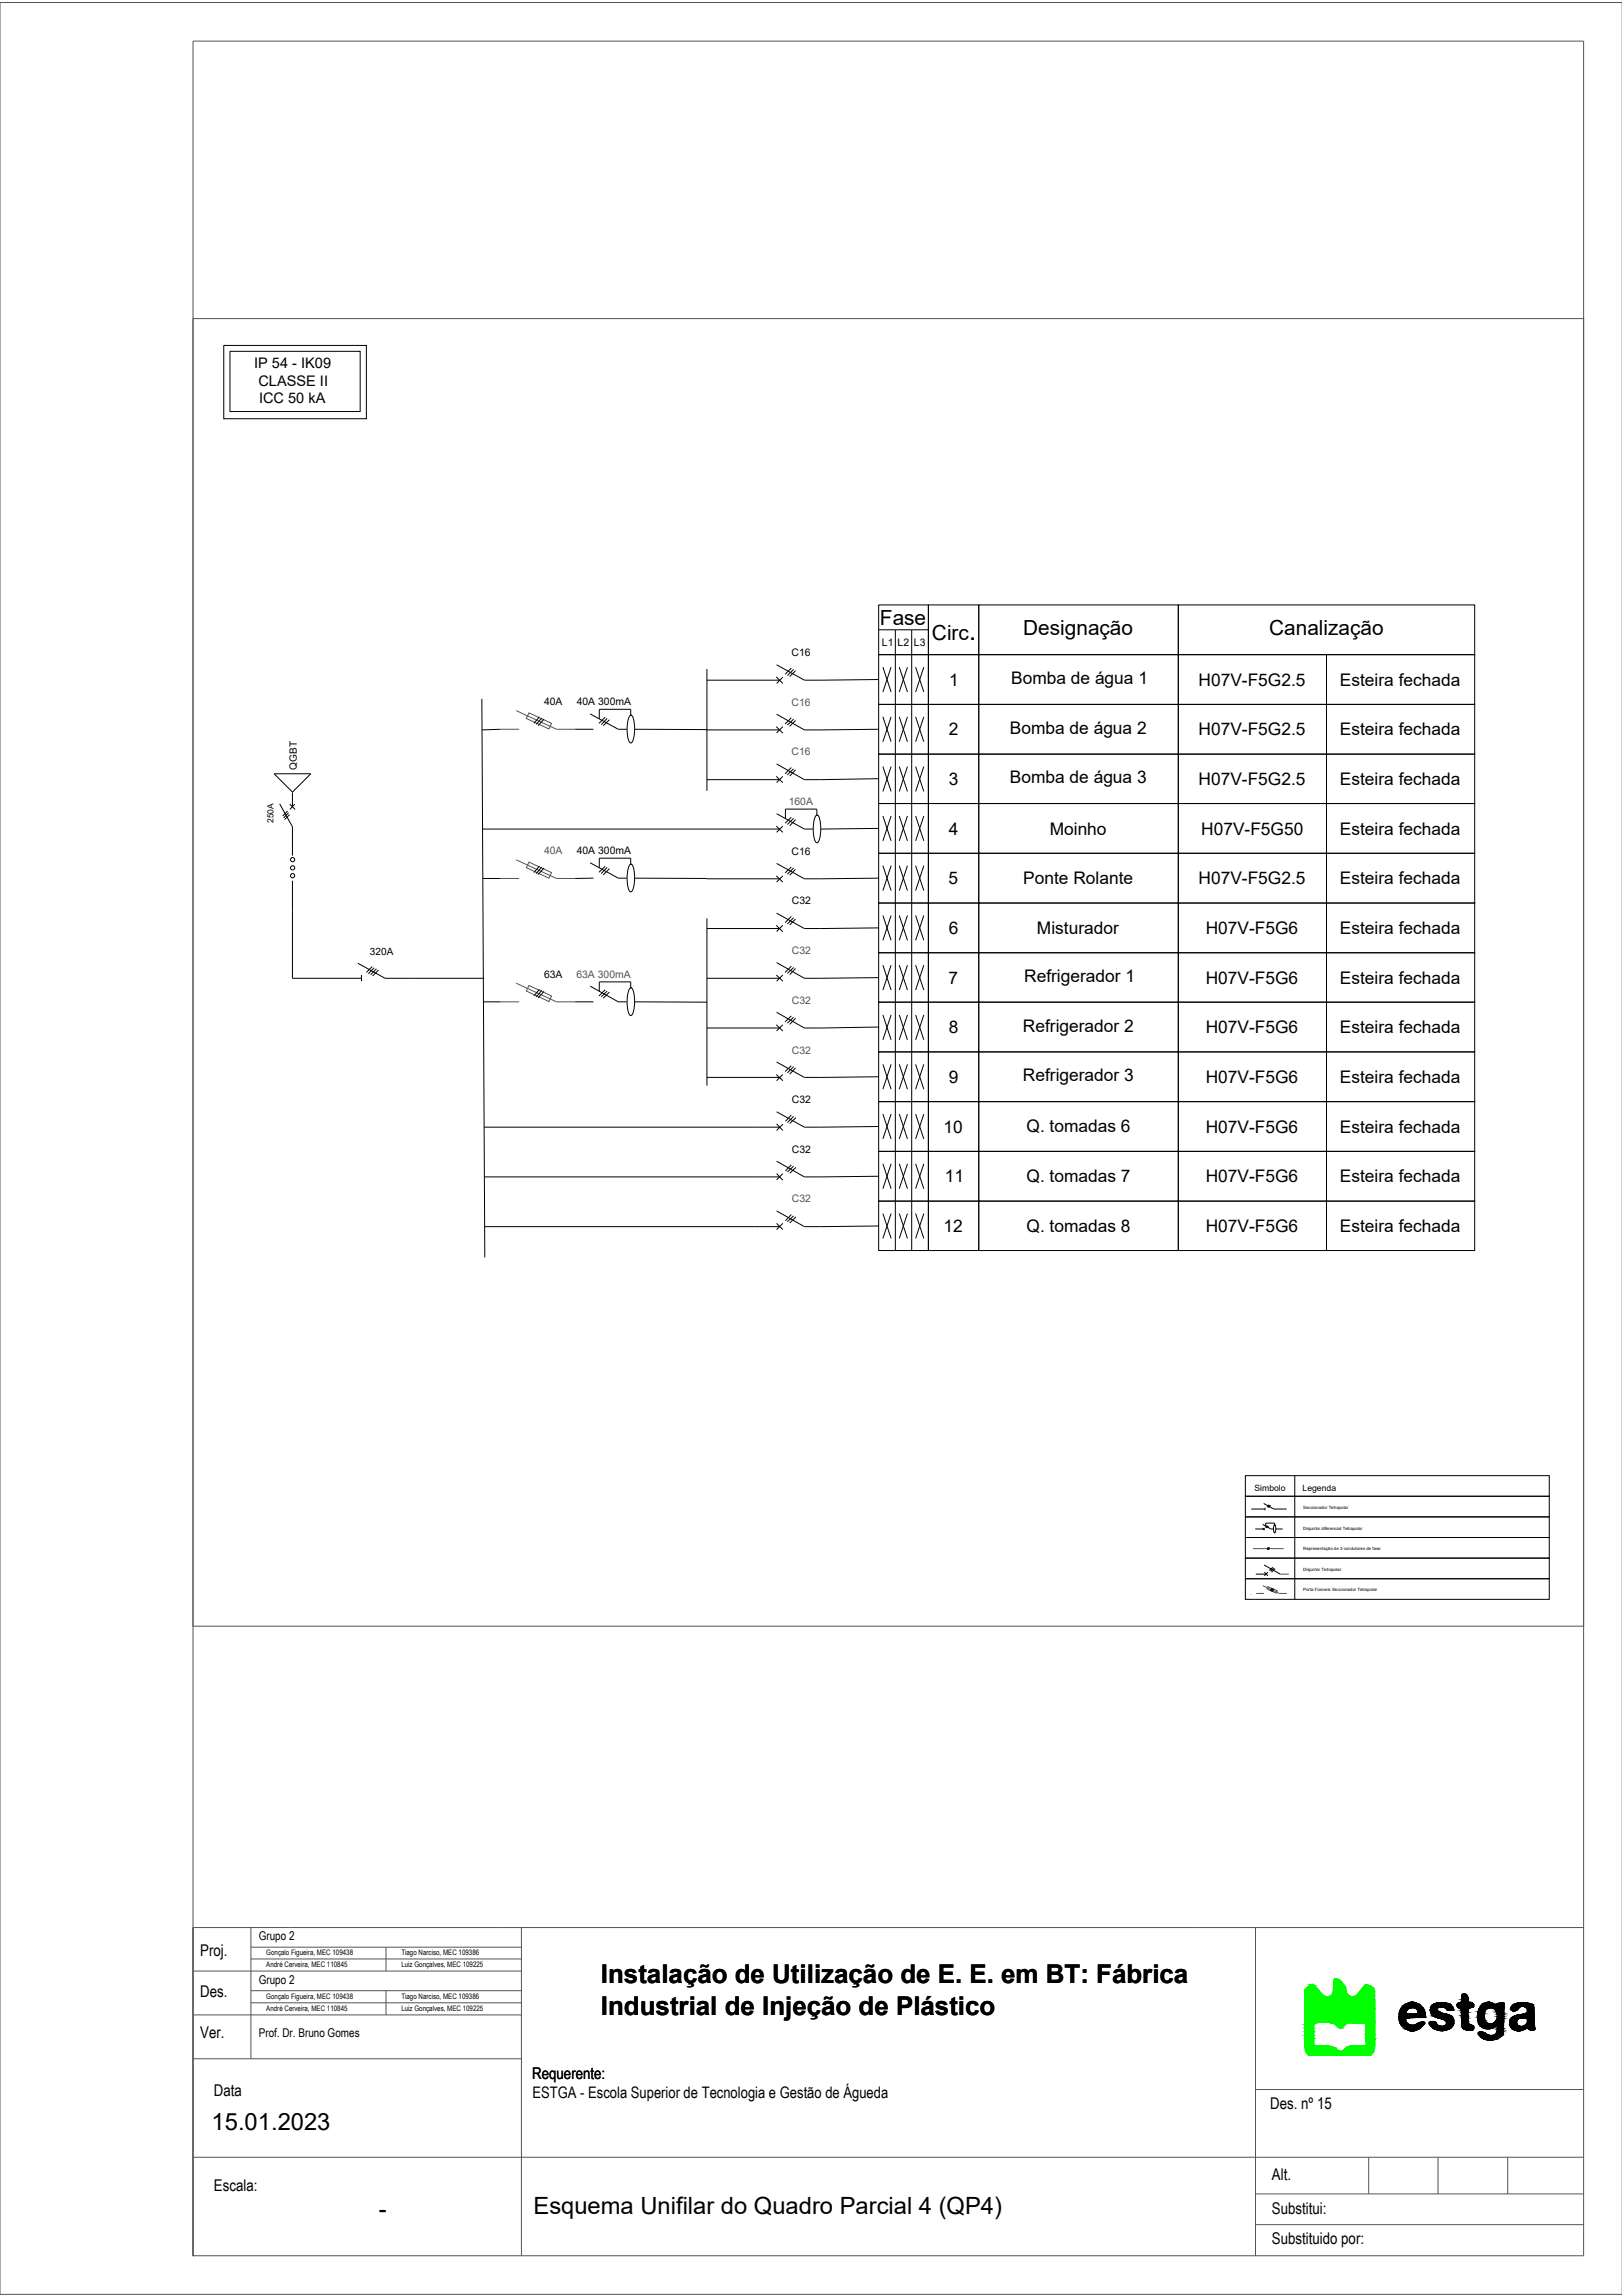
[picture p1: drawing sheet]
<svg xmlns="http://www.w3.org/2000/svg" width="210mm" height="297mm" viewBox="0 0 210 297" stroke-linecap="round" stroke-linejoin="round" font-family="sans-serif">
<defs><g id="words">
<text font-size="3.6" x="125.4" y="82.7">.</text>
<g font-size="3.4">
<text x="77.8" y="256.6">Instalação de Utilização de E. E. em BT: Fábrica</text>
<text x="77.8" y="260.6">Industrial de Injeção de Plástico</text>
</g>
<g font-size="3.1">
<text x="27.4" y="275.5">15.01.2023</text>
<text x="49" y="286.9">-</text>
<text x="69" y="286.5">Esquema Unifilar do Quadro Parcial 4 (QP4)</text>
</g>
<g font-size="2.7">
<text x="113.9" y="80.8">Fase</text>
<text x="120.6" y="82.7">Circ</text>
<text x="132.4" y="82.2">Designação</text>
<text x="164.3" y="82.2">Canalização</text>
</g>
<g font-size="2.2">
<text x="122.9" y="88.7">1</text>
<text x="130.9" y="88.5">Bomba de água 1</text>
<text x="155.1" y="88.7">H07V-F5G2.5</text>
<text x="173.4" y="88.7">Esteira fechada</text>
<text x="122.8" y="95.2">2</text>
<text x="130.7" y="94.9">Bomba de água 2</text>
<text x="155.1" y="95.2">H07V-F5G2.5</text>
<text x="173.4" y="95.2">Esteira fechada</text>
<text x="122.8" y="101.5">3</text>
<text x="130.7" y="101.3">Bomba de água 3</text>
<text x="155.1" y="101.5">H07V-F5G2.5</text>
<text x="173.4" y="101.5">Esteira fechada</text>
<text x="122.8" y="108">4</text>
<text x="135.8" y="108">Moinho</text>
<text x="155.4" y="108">H07V-F5G50</text>
<text x="173.4" y="108">Esteira fechada</text>
<text x="122.8" y="114.4">5</text>
<text x="132.4" y="114.4">Ponte Rolante</text>
<text x="155.1" y="114.4">H07V-F5G2.5</text>
<text x="173.4" y="114.4">Esteira fechada</text>
<text x="122.8" y="120.8">6</text>
<text x="134.2" y="120.8">Misturador</text>
<text x="156" y="120.8">H07V-F5G6</text>
<text x="173.4" y="120.8">Esteira fechada</text>
<text x="122.8" y="127.3">7</text>
<text x="132.5" y="127">Refrigerador 1</text>
<text x="156" y="127.3">H07V-F5G6</text>
<text x="173.4" y="127.3">Esteira fechada</text>
<text x="122.8" y="133.7">8</text>
<text x="132.4" y="133.5">Refrigerador 2</text>
<text x="156" y="133.7">H07V-F5G6</text>
<text x="173.4" y="133.7">Esteira fechada</text>
<text x="122.8" y="140.1">9</text>
<text x="132.4" y="139.9">Refrigerador 3</text>
<text x="156" y="140.1">H07V-F5G6</text>
<text x="173.4" y="140.1">Esteira fechada</text>
<text x="122.1" y="146.5">10</text>
<text x="132.8" y="146.5">Q. tomadas 6</text>
<text x="156" y="146.5">H07V-F5G6</text>
<text x="173.4" y="146.5">Esteira fechada</text>
<text x="122.3" y="153">11</text>
<text x="132.8" y="152.9">Q. tomadas 7</text>
<text x="156" y="153">H07V-F5G6</text>
<text x="173.4" y="153">Esteira fechada</text>
<text x="122.1" y="159.4">12</text>
<text x="132.8" y="159.3">Q. tomadas 8</text>
<text x="156" y="159.4">H07V-F5G6</text>
<text x="173.4" y="159.4">Esteira fechada</text>
</g>
<g font-size="2.1">
<text x="25.9" y="253.1">Proj.</text>
<text x="25.9" y="263.6">Ver.</text>
<text x="25.9" y="258.4">Des.</text>
<text x="68.9" y="269">Requerente:</text>
<text x="27.7" y="271.1">Data</text>
<text x="68.9" y="271.5">ESTGA - Escola Superior de Tecnologia e Gestão de Águeda</text>
<text x="164.4" y="272.8">Des. nº 15</text>
<text x="164.6" y="282">Alt.</text>
<text x="27.7" y="283.4">Escala:</text>
<text x="164.6" y="286.5">Substitui:</text>
<text x="164.6" y="290.4">Substituido por:</text>
</g>
<g font-size="1.9">
<text x="32.9" y="47.6">IP 54 - IK09</text>
<text x="33.4" y="49.9">CLASSE II</text>
<text x="33.5" y="52.1">ICC 50 kA</text>
</g>
<g font-size="1.6">
<text x="33.5" y="251">Grupo 2</text>
<text x="33.5" y="256.7">Grupo 2</text>
<text x="33.5" y="263.5">Prof. Dr. Bruno Gomes</text>
</g>
<g font-size="1.3">
<text x="114.1" y="83.6">L1</text>
<text x="116.2" y="83.6">L2</text>
<text x="118.3" y="83.6">L3</text>
<text x="102.4" y="84.9">C16</text>
<text x="70.4" y="91.2">40A</text>
<text x="74.6" y="91.2">40A 300mA</text>
<text x="38.4" y="99.6" transform="rotate(-90 38.4 99.6)">QGBT</text>
<text x="74.6" y="110.5">40A 300mA</text>
<text x="102.4" y="110.6">C16</text>
<text x="102.5" y="117">C32</text>
<text x="47.9" y="123.5">320A</text>
<text x="70.4" y="126.5">63A</text>
<text x="102.5" y="142.7">C32</text>
<text x="102.5" y="149.1">C32</text>
</g>
<g font-size="1.3" fill="#545454">
<text x="102.4" y="91.3">C16</text>
<text x="102.4" y="97.7">C16</text>
<text x="102.1" y="104.1">160A</text>
<text x="70.4" y="110.5">40A</text>
<text x="102.5" y="123.4">C32</text>
<text x="74.6" y="126.5">63A 300mA</text>
<text x="102.5" y="129.9">C32</text>
<text x="102.5" y="136.3">C32</text>
<text x="102.5" y="155.6">C32</text>
</g>
<g font-size="1.1">
<text x="35.4" y="106.5" transform="rotate(-90 35.4 106.5)">250A</text>
<text x="162.3" y="192.9">Simbolo</text>
<text x="168.6" y="192.9">Legenda</text>
</g>
<g font-size="1">
<text x="34.5" y="253">Gonçalo Figueira, MEC 109438</text>
<text x="34.5" y="254.5">André Cerveira, MEC 110845</text>
<text x="51.9" y="254.5">Luiz Gonçalves, MEC 109225</text>
<text x="51.9" y="253">Tiago Narciso, MEC 109386</text>
<text x="34.5" y="258.6">Gonçalo Figueira, MEC 109438</text>
<text x="34.5" y="260.2">André Cerveira, MEC 110845</text>
<text x="51.9" y="260.2">Luiz Gonçalves, MEC 109225</text>
<text x="51.9" y="258.6">Tiago Narciso, MEC 109386</text>
</g>
<g font-size=".6">
<text x="168.7" y="195.2">Seccionador Tetrapolar</text>
<text x="168.7" y="197.9">Disjuntor diferencial Tetrapolar</text>
<text x="168.7" y="200.6">Representação de 3 condutores de fase</text>
<text x="168.7" y="203.2">Disjuntor Tetrapolar</text>
<text x="168.7" y="205.9">Porta Fúsiveis Seccionador Tetrapolar</text>
</g>
</g></defs>
<!-- layer: Desenho 15 - Esquema Unifilar QP4 -->
<g fill="none" stroke="#545454" stroke-width=".13">
<path d="M0 .3h209.9v296.5h-209.9zM25 5.3h179.9v286.5h-179.9zM25 41.2h179.9v169.2h-179.9zM64.8 94.3h2.4M66.8 91.9l5.2 2.4h2.4M68.5 92.2l2.9 1.4-.4 .7-2.9-1.4zM64.8 113.7h2.4M66.8 111.2l5.2 2.5h2.4M68.5 111.5l2.9 1.4-.4 .7-2.9-1.3zM64.8 129.6h2.4M66.8 127.2l5.2 2.4h2.4M68.5 127.5l2.9 1.3-.4 .8-2.9-1.4z"/>
<path d="M162.1 200.3h4M162.6 206.1h1M163.4 205.1l2.2 1h.9M164.1 205.3l1.2 .5-.2 .3-1.1-.5zM165.7 203.7h1.1M25 249.4h179.9M25 255h42.5M32.5 249.4v16.9M32.5 251.9h35M32.5 253.4h35M32.5 257.5h35M32.5 259.1h35"/>
<path d="M50 251.9v3.1M50 257.5v3.2M67.5 249.4v42.4M162.5 249.4v42.4M25 260.7h42.5M25 266.3h42.5M25 279.1h179.9M162.5 270.3h42.4M177.1 279.1v4.7M186.1 279.1v4.7M195.1 279.1v4.7M25 291.8h.1"/>
<path d="M162.5 283.8h42.4M162.5 287.8h42.4"/>
</g>
<g fill="#0f0" stroke="#0f0" stroke-width=".13">
<path d="M172.8 256h.1z"/>
<path d="M169.7 256.8h.2z"/>
<path d="M176.8 256.8h.1z"/>
<path d="M175.2 258.3h2.7z"/>
<path d="M173.6 265.4h4.2z"/>
<path d="M172.8 256h.2zM172.8 256h.2z"/>
<path d="M172.8 256h.2zM172.8 256h.2z"/>
<path d="M172.8 256l.3 .1zM172.8 256l.3 .1z"/>
<path d="M172.7 256.1h.4zM172.7 256.1h.4z"/>
<path d="M172.7 256.1h.4zM172.7 256.1h.4z"/>
<path d="M172.7 256.1h.5zM172.7 256.1h.5zM172.7 256.1h.5zM172.7 256.1h.5z"/>
<path d="M172.7 256.1h.5zM172.7 256.1h.5zM172.6 256.1h.6zM172.6 256.1h.6z"/>
<path d="M172.6 256.1h.7zM172.6 256.1h.7z"/>
<path d="M172.6 256.1l.8 .2-.1-.2zM172.6 256.1l.8 .2h-.8z"/>
<path d="M172.6 256.3h.9zM172.6 256.3h.9z"/>
<path d="M172.6 256.3l1 .1-.1-.1zM172.6 256.3l1 .1h-1z"/>
<path d="M172.6 256.4l1.1 .1-.1-.1zM172.6 256.4l1.1 .1h-1.1z"/>
<path d="M169.8 256.7h.1zM169.7 256.7h.2z"/>
<path d="M172.6 256.5l1.3 .2-.2-.2zM172.6 256.5l1.3 .2h-1.3z"/>
<path d="M169.7 256.7l.2 .1zM169.7 256.7l.2 .1zM169.7 256.8h.2zM169.7 256.8h.2z"/>
<path d="M169.7 256.8h.2zM169.7 256.8h.2zM169.6 256.8h.3z"/>
<path d="M176.8 256.8h.2zM176.8 256.8h.2z"/>
<path d="M176.8 256.8h.2zM176.8 256.8h.2z"/>
<path d="M176.8 256.8h.2zM176.7 256.8h.3z"/>
<path d="M169.6 256.8l.4 .1zM169.6 256.8l.4 .1h-.5z"/>
<path d="M176.7 256.8l.4 .1zM176.7 256.8l.4 .1z"/>
<path d="M176.7 256.9h.5zM176.7 256.9h.5z"/>
<path d="M172.6 256.7l1.4 .2-.1-.2zM172.6 256.7l1.4 .2h-1.4z"/>
<path d="M176.7 256.9h.6zM176.6 256.9h.7z"/>
<path d="M169.5 256.9h.6h-.1zM169.4 256.9h.1h.6z"/>
<path d="M169.4 256.9l.8 .1zM169.4 256.9l.8 .1z"/>
<path d="M172.6 256.9l1.4 .1zM172.6 256.9l1.4 .1z"/>
<path d="M176.6 256.9l.9 .2-.2-.2zM176.4 257.1l.2-.2 .9 .2z"/>
<path d="M169.3 257l1 .1-.1-.1zM169.2 257.1l.1-.1 1 .1z"/>
<path d="M172.6 257l1.5 .1-.1-.1zM172.6 257l1.5 .1h-1.5z"/>
<path d="M176.4 257.1l1.3 .1-.2-.1zM176.4 257.1l1.3 .1h-1.3z"/>
<path d="M169.2 257.1l1.2 .1-.1-.1zM169.2 257.1l1.2 .1h-1.4z"/>
<path d="M176.4 257.2h1.4h-.1zM176.4 257.2h1.4h-1.5z"/>
<path d="M172.6 257.1l1.6 .1-.1-.1zM172.6 257.1l1.6 .1h-1.6z"/>
<path d="M176.3 257.2l1.5 .1v-.1zM176.3 257.2l1.5 .1h-1.6zM176.2 257.3h1.6zM176.2 257.3h1.6z"/>
<path d="M176.2 257.3l1.6 .1v-.1zM176.2 257.3l1.6 .1h-1.6z"/>
<path d="M172.6 257.2l1.6 .2v-.2zM172.6 257.2l1.6 .2h-1.6z"/>
<path d="M169 257.2l1.6 .3-.2-.3zM169 257.2l1.6 .3h-1.8z"/>
<path d="M176.2 257.4l1.6 .1v-.1zM176.1 257.5l.1-.1 1.6 .1z"/>
<path d="M168.8 257.5h1.9h-.1zM168.8 257.5h1.9h-1.9z"/>
<path d="M176.1 257.5l1.8 .1-.1-.1zM176.1 257.5l1.8 .1h-1.9z"/>
<path d="M172.6 257.4l1.6 .2v-.2zM172.6 257.4l1.6 .2h-1.6z"/>
<path d="M176 257.6h1.9zM176 257.6h1.9z"/>
<path d="M172.6 257.6h1.6zM172.6 257.6h1.6z"/>
<path d="M172.6 257.6l1.6 .2v-.2zM172.6 257.6l1.6 .2h-1.7zM172.5 257.8h1.7zM172.5 257.8h1.7z"/>
<path d="M172.5 257.8l1.8 .1-.1-.1zM172.5 257.8l1.8 .1h-1.8z"/>
<path d="M172.5 257.9h1.8zM172.5 257.9h1.8z"/>
<path d="M168.8 257.5l2.2 .4-.3-.4zM168.8 257.5l2.2 .4h-2.2z"/>
<path d="M176 257.6l1.9 .4v-.4zM176 257.6l1.9 .4h-2.2z"/>
<path d="M172.5 257.9l1.8 .1zM172.5 257.9l1.8 .1z"/>
<path d="M172.4 258h2h-.1zM172.4 258h2h-2zM172.4 258h2zM172.4 258h2z"/>
<path d="M175.7 258l2.2 .1v-.1zM175.6 258.1l.1-.1 2.2 .1z"/>
<path d="M172.4 258l2.1 .1zM172.3 258.1h2.2z"/>
<path d="M172.3 258.1h2.2zM172.3 258.1h2.2z"/>
<path d="M172.3 258.1l2.2 .1zM172.3 258.1l2.2 .1z"/>
<path d="M168.8 257.9l2.5 .3-.3-.3zM168.8 257.9l2.5 .3h-2.5z"/>
<path d="M175.6 258.1l2.3 .1v-.1zM175.5 258.2l.1-.1 2.3 .1z"/>
<path d="M172.3 258.2h2.3zM172.2 258.2h2.4z"/>
<path d="M172.2 258.2h2.4zM172.2 258.2h2.4z"/>
<path d="M168.8 258.2h2.6zM168.8 258.2h2.6z"/>
<path d="M175.5 258.2l2.4 .1v-.1zM175.5 258.2l2.4 .1h-2.5z"/>
<path d="M172.2 258.2l2.5 .1zM172.1 258.3h2.6z"/>
<path d="M172.1 258.3h2.6zM172.1 258.3h2.6z"/>
<path d="M168.8 258.2l2.7 .1-.1-.1zM168.8 258.2l2.7 .1h-2.7z"/>
<path d="M175.4 258.3h2.5zM175.3 258.3h2.6z"/>
<path d="M172.1 258.3h2.7zM172 258.3h2.8z"/>
<path d="M172 258.3h2.9zM171.9 258.3h3z"/>
<path d="M168.8 258.3h2.8zM168.8 258.3h2.8z"/>
<path d="M175.3 258.3h2.6zM175.2 258.3h2.7zM175.1 258.3h2.8z"/>
<path d="M171.9 258.3h3zM171.8 258.3h3.1z"/>
<path d="M175.1 258.3h2.8zM175 258.3h2.9z"/>
<path d="M171.8 258.3h3.2zM171.7 258.3h3.3z"/>
<path d="M168.8 258.3h2.9zM168.8 258.3h2.9z"/>
<path d="M168.8 258.3l9.1 .4v-.4zM168.8 258.3l9.1 .4h-9.1z"/>
<path d="M168.8 258.7l9.1 1.3v-1.3zM168.8 258.7l9.1 1.3h-9.1z"/>
<path d="M168.8 260l9.1 1.4v-1.4zM168.8 260l9.1 1.4h-9.1z"/>
<path d="M168.8 261.4h9.1zM168.8 261.4h9.1h-9.1z"/>
<path d="M168.8 261.4l9.1 .2v-.2zM168.8 261.4l9.1 .2h-9.1z"/>
<path d="M168.8 261.6h2zM168.8 261.6h2.6z"/>
<path d="M171.4 261.6h6.5zM171.4 261.6h6.5z"/>
<path d="M172.1 261.6l5.8 .1zM172.1 261.6l5.8 .1z"/>
<path d="M174.8 261.7h3.1zM174.8 261.7h3.1z"/>
<path d="M172.1 261.7h2.7zM172.1 261.7h2.5z"/>
<path d="M172.3 261.7h2.3zM172.3 261.7h2.3z"/>
<path d="M175.1 261.7h2.8zM175.1 261.7h2.8z"/>
<path d="M168.8 261.6h2zM168.8 261.6l1.6 .1z"/>
<path d="M172.3 261.7h2.3zM172.3 261.7h2.2z"/>
<path d="M172.4 261.7h2.1zM172.4 261.7h2z"/>
<path d="M172.5 261.7h1.9zM172.5 261.7h1.9z"/>
<path d="M175.5 261.7h2.4zM175.5 261.7h2.4z"/>
<path d="M172.5 261.7h1.9zM172.5 261.7l1.8 .1z"/>
<path d="M168.8 261.7l1.3 .1 .3-.1zM168.8 261.7l1.3 .1h-1.3z"/>
<path d="M172.6 261.8h1.7zM172.6 261.8h1.7z"/>
<path d="M168.8 261.8h1.3zM168.8 261.8h1.3zM168.8 261.8h1.3zM168.8 261.8h1.3z"/>
<path d="M168.8 261.8h1.3zM168.8 261.8h1.3z"/>
<path d="M172.6 261.8h1.7zM172.6 261.8h1.6z"/>
<path d="M172.7 261.8h1.5zM172.7 261.8h1.5z"/>
<path d="M168.8 261.8h1.3zM168.8 261.8h1.3z"/>
<path d="M168.8 261.8l1.3 .1zM168.8 261.8l1.3 .1z"/>
<path d="M172.7 261.8l1.4 .1 .1-.1zM172.7 261.8l1.4 .1h-1.3zM172.8 261.9h1.3zM172.8 261.9h1.3z"/>
<path d="M168.8 261.9h1.3zM168.8 261.9h1.2z"/>
<path d="M168.8 261.9l1.2 .1v-.1zM168.8 261.9l1.2 .1h-1.2z"/>
<path d="M172.8 261.9l1.2 .1 .1-.1zM172.8 261.9l1.2 .1h-1.1zM172.9 262h1.1zM172.9 262h1.1z"/>
<path d="M172.9 262l1 .2 .1-.2zM172.9 262l1 .2h-.8zM173.1 262.2h.8zM173.1 262.2h.8z"/>
<path d="M173.1 262.2l.6 .1 .2-.1zM173.1 262.2l.6 .1h-.5z"/>
<path d="M173.2 262.3h.5zM173.2 262.3h.5z"/>
<path d="M173.2 262.3h.5zM173.2 262.3h.5zM173.3 262.3h.4zM173.3 262.3h.4z"/>
<path d="M173.3 262.3h.4zM173.3 262.3h.3zM173.4 262.3h.2zM173.4 262.3h.2z"/>
<path d="M173.4 262.3h.2zM173.4 262.3l.1 .1zM173.4 262.4h.1z"/>
<path d="M173.4 262.4h.1zM173.4 262.4h.1z"/>
<path d="M168.8 262l1.2 .4v-.4zM168.8 262l1.2 .4h-1.2z"/>
<path d="M168.8 262.4l1.2 .4v-.4zM168.8 262.4l1.2 .4h-1.2z"/>
<path d="M176.7 261.7l1.2 1.5v-1.5zM176.7 261.7l1.2 1.5h-1.2z"/>
<path d="M168.8 262.8l1.2 .5v-.5zM168.8 262.8l1.2 .5h-1.2z"/>
<path d="M176.7 263.2l1.2 .5v-.5zM176.7 263.2l1.2 .5h-1.2z"/>
<path d="M168.8 263.3l1.2 .4v-.4zM168.8 263.3l1.2 .4h-1.2z"/>
<path d="M168.8 263.7l1.3 .9-.1-.9zM168.8 263.7l1.3 .9h-1.2z"/>
<path d="M176.7 263.7l1.2 1v-1zM176.7 263.7l1.2 1h-1.1zM176.8 264.7h1.1zM176.8 264.7h1.1z"/>
<path d="M168.9 264.6l2.4 .1zM168.9 264.6l2.4 .1h-2.4z"/>
<path d="M168.9 264.7h2.5zM168.9 264.7h2.5z"/>
<path d="M175.6 264.7h2.3zM174.9 264.7h3z"/>
<path d="M174.9 264.7h3zM174.8 264.7h3.1z"/>
<path d="M168.9 264.7h3.1zM168.9 264.7h3.1z"/>
<path d="M174.8 264.7h3.1zM174.6 264.7h3.3z"/>
<path d="M174.6 264.7h3.3zM174.5 264.8h3.3z"/>
<path d="M168.9 264.7l3.5 .1-.4-.1zM168.9 264.7l3.5 .1h-3.5z"/>
<path d="M174.5 264.8l3.3 .1v-.1zM174.3 264.9l.2-.1 3.3 .1z"/>
<path d="M168.9 264.8l3.6 .1zM168.9 264.8l3.6 .1z"/>
<path d="M168.9 264.9h3.8zM168.9 264.9h3.8z"/>
<path d="M174.3 264.9l3.5 .1v-.1zM174.2 265l.1-.1 3.5 .1z"/>
<path d="M168.9 264.9l3.9 .1-.1-.1zM168.9 264.9l3.9 .1h-3.9z"/>
<path d="M174.2 265h3.6zM174.1 265h.1h3.6z"/>
<path d="M168.9 265l4 .1-.1-.1zM168.9 265l4 .1h-4z"/>
<path d="M174.1 265l3.7 .2v-.2zM174.1 265l3.7 .2h-3.9z"/>
<path d="M168.9 265.1l4.2 .1-.2-.1zM168.9 265.1l4.2 .1h-4.2z"/>
<path d="M173.9 265.2h3.9zM173.9 265.2h3.9z"/>
<path d="M168.9 265.2h4.2zM168.9 265.2h4.2z"/>
<path d="M173.9 265.2l3.9 .1v-.1zM173.9 265.2l3.9 .1h-4z"/>
<path d="M169 265.2l4.2 .1-.1-.1zM169 265.2l4.2 .1h-4.2z"/>
<path d="M173.8 265.3h4zM173.7 265.3h4.1z"/>
<path d="M173.7 265.3l4.1 .1zM173.7 265.3l4.1 .1z"/>
<path d="M169 265.3l4.3 .1zM169 265.3l4.3 .1zM169 265.4h4.3zM169 265.4h4.3z"/>
<path d="M173.7 265.4h4.1zM173.6 265.4h4.2zM173.5 265.4h4.3z"/>
<path d="M169 265.4h4.4zM169 265.4h4.4z"/>
<path d="M173.5 265.4h4.3zM173.5 265.4h4.3z"/>
<path d="M169 265.4h4.5zM169 265.4h4.5z"/>
<path d="M169 265.4h8.8zM169 265.4l8.7 .1z"/>
<path d="M169 265.5h8.7zM169 265.5h8.7z"/>
<path d="M169 265.5h8.7zM169 265.5h8.6z"/>
<path d="M169.1 265.5l8.5 .1zM169.1 265.5l8.5 .1z"/>
<path d="M169.1 265.6l8.3 .3 .2-.3zM169.1 265.6l8.3 .3h-8z"/>
</g>
<g fill="none" stroke="#0f0" stroke-width=".13">
<path d="M169.4 256.9l-.6 .6v6.2M169.5 256.8l-.1 .1M169.7 256.8h-.2M169.8 256.7h.2M169.8 256.7l-.1 .1M170 256.7l.2 .2M170.1 257l.3 .2M170.4 257.2l.3 .3M170.7 257.5l.3 .4M171.1 257.9l.2 .2M171.3 258.2l.2 .1M172.1 258.2l-.6 .1"/>
<path d="M172.4 258l-.3 .2M172.5 257.6l-.1 .4M172.6 256.4v1.2M172.7 256l-.1 .4M172.9 256l.4 .1M172.9 256h-.2M173.3 256.1l.4 .4M173.7 256.5l.3 .5 .2 .4M174.2 257.4l.1 .4M174.2 257.8l.2 .3M174.5 258a.75 .75 0 0 0 1 .1M175.8 258l-.3 .2"/>
<path d="M176 257.6l-.3 .4M176.2 257.3l-.2 .3M176.8 256.8h.2l.4 .1M176.8 256.8l-.6 .5M177.4 256.9l.3 .3M177.7 257.1l.2 .4M177.9 257.6v1.1M177.9 260v3.7M177.9 258.7l.1 1.2M168.8 263.7l.1 1M168.9 264.7l.1 .5M169 265.2l.1 .3"/>
<path d="M170 262.8l.1 1.8 1.2 .1M170 262.3v.5M170 262v.4M170.2 261.7l-.1 .2M170.4 261.7h-.2M170.8 261.7h-.4M171.3 264.6l.7 .1M171.4 261.6l-.6 .1M171.4 261.6h.7M172 264.7l.4 .1M172.1 261.6l.4 .1M172.4 264.8l.3 .1"/>
<path d="M172.5 261.7l.2 .1M172.7 264.9l.2 .1M172.7 261.8l.5 .5M172.9 265.1l.3 .2M173.2 265.3l.3 .1M173.8 265.3l-.3 .1M174 262l-.4 .3-.3-.1M174.1 265.1l-.3 .2M174.3 264.8l-.2 .2M174.5 261.7l-.5 .3M174.6 264.8l-.3 .1M175 264.7h-.4"/>
<path d="M175.5 261.7h1.2l.1 3h-1.2M175.5 261.7h-1M175.6 264.7h-.7M177.6 265.5l-.2 .4h-8l-.3-.3M177.8 265.2l-.1 .3M177.9 264.7l-.1 .5M178 263.7l-.1 1"/>
</g>
<g fill="#000" stroke="#000" stroke-width=".13">
<path d="M182.7 259h.1zM186.4 259.1h.2zM189.2 258.1h.6zM189.4 258h.1zM192.6 259h.1zM193.6 259.4h1zM196.7 259.1h.3zM182.7 262.7h.2zM183.3 260.6h1.1zM183.4 260.5h1zM183.6 261.7h.8zM184 261.6h.2z"/>
<path d="M185.3 261.5h.1zM186.6 262.7h.1zM187.5 260.1h.5zM189.9 262.6h.6zM191.6 262.9h.1zM191.9 263.8h1.9zM192.2 262.5h.7zM195.8 260.2h.2zM198.1 262.6h.4z"/>
<path d="M181.3 259.9h1zM181.3 259.9h1z"/>
<path d="M181.2 260l.9 .1v-.1zM181.2 260l.9 .1h-.9z"/>
<path d="M181.3 259.9l.8 .1 .1-.1zM181.3 259.9l.8 .1h-.9z"/>
<path d="M181.3 259.9h1zM181.3 259.9h.9z"/>
<path d="M181.3 259.8h1.1zM181.3 259.8l1 .1z"/>
<path d="M181.4 259.8h1.1zM181.4 259.8h1z"/>
<path d="M181.4 259.7h1.3zM181.4 259.7h1.5z"/>
<path d="M181.4 259.7h1.3zM181.4 259.7l1.1 .1z"/>
<path d="M182.7 259h.2zM182.7 259h.2z"/>
<path d="M182.7 259h.2zM182.6 259h.3z"/>
<path d="M182.6 259l.4 .1zM182.5 259.1h.5z"/>
<path d="M182.5 259.1h.5zM182.5 259.1h.5z"/>
<path d="M182.5 259.1l.9 .1-.4-.1zM182.1 259.2l.4-.1 .9 .1z"/>
<path d="M182.1 259.2h1.4zM182 259.2h1.5z"/>
<path d="M182 259.2l1.6 .1-.1-.1zM181.9 259.3l.1-.1 1.6 .1z"/>
<path d="M181.9 259.3l1.8 .1zM181.8 259.4h1.9z"/>
<path d="M181.8 259.4h2zM181.7 259.4h2.1z"/>
<path d="M181.7 259.4l2.2 .1-.1-.1zM181.7 259.4l2.2 .1h-2.3z"/>
<path d="M181.6 259.5l2.3 .1v-.1zM181.5 259.6l.1-.1 2.3 .1z"/>
<path d="M181.5 259.6l2.5 .1-.1-.1zM181.5 259.6l2.5 .1h-2.6z"/>
<path d="M181.4 259.7h2.7zM181.4 259.7h2.7z"/>
<path d="M181.4 259.7h2.7zM181.4 259.7h2.7z"/>
<path d="M182.9 259.7h1.2zM182.9 259.7h1.2z"/>
<path d="M183 259.7l1.1 .1zM183 259.7l1.1 .1z"/>
<path d="M183.2 259.8h.9zM183.2 259.8h.9z"/>
<path d="M183.2 259.8l1 .1-.1-.1zM183.2 259.8l1 .1h-.9zM183.3 259.9h.9zM183.3 259.9h.9z"/>
<path d="M183.3 259.9l.9 .1zM183.3 259.9l.9 .1z"/>
<path d="M183.3 260h.9zM183.3 260h.9z"/>
<path d="M183.4 260l.9 .1-.1-.1zM183.4 260l.9 .1h-.9zM183.4 260.1h.9zM183.4 260.1h.9z"/>
<path d="M185.1 260h.8zM185.1 260h.8z"/>
<path d="M185.5 259.3h2.2zM185.5 259.3h2.2z"/>
<path d="M185.1 259.9h.8zM185.1 259.9h.9z"/>
<path d="M185.1 259.9l.8 .1zM185.1 259.9l.8 .1z"/>
<path d="M185.1 260h.8zM185.1 260h.8z"/>
<path d="M185.1 260h.9zM185.1 260h.9z"/>
<path d="M185.1 259.8h.9zM185.1 259.8h.9z"/>
<path d="M185.1 259.8l.9 .1zM185.1 259.8l.9 .1z"/>
<path d="M185.1 259.9h.9zM185.1 259.9h.9z"/>
<path d="M185.1 259.8h.9zM185.1 259.8h1z"/>
<path d="M185.1 259.8h.9zM185.1 259.8h.9z"/>
<path d="M185.1 259.7h1.1zM185.1 259.7h1.1z"/>
<path d="M185.1 259.7l1 .1 .1-.1zM185.1 259.7l1 .1h-1z"/>
<path d="M185.2 259.7h1.1zM185.2 259.7h1.3z"/>
<path d="M185.2 259.7h1.1zM185.2 259.7h1z"/>
<path d="M185.2 259.7h1.3zM185.2 259.7h1.4z"/>
<path d="M186.4 259.1h.3zM186.2 259.1h.5z"/>
<path d="M186.2 259.1h.7zM186 259.1h.9z"/>
<path d="M186 259.1l1.1 .1zM186 259.1l1.1 .1z"/>
<path d="M186 259.2h1.2zM185.8 259.2h1.4z"/>
<path d="M185.8 259.2h1.7h-.3zM185.7 259.2h.1h1.7z"/>
<path d="M187.2 260h.9zM187.2 260h.9z"/>
<path d="M187.2 260h.9zM187.2 260h.9z"/>
<path d="M187.2 260h.9zM187.2 260h.9z"/>
<path d="M187.2 260h.9zM187.2 260h.9z"/>
<path d="M187.2 260h.9zM187.2 260h.9zM187.2 260h.9zM187.2 260h.9z"/>
<path d="M185.7 259.2h1.8zM185.6 259.2h1.9z"/>
<path d="M185.6 259.2h2zM185.6 259.2h2z"/>
<path d="M185.6 259.2l2 .1zM185.5 259.3h2.1z"/>
<path d="M185.5 259.3h2.2zM185.5 259.3h2.2z"/>
<path d="M185.5 259.3h2.2zM185.5 259.3h2.2z"/>
<path d="M185.5 259.3l2.2 .1zM185.4 259.4h2.3z"/>
<path d="M185.4 259.4h2.4h-.1zM185.4 259.4h2.4h-2.5z"/>
<path d="M185.3 259.4l2.5 .1v-.1zM185.3 259.4l2.5 .1h-2.5z"/>
<path d="M185.3 259.5l2.6 .1zM185.3 259.5l2.6 .1z"/>
<path d="M185.2 259.6h2.7zM185.2 259.6h2.7z"/>
<path d="M185.2 259.6l2.7 .1zM185.2 259.6l2.7 .1z"/>
<path d="M186.6 259.7h1.3zM186.6 259.7h1.3z"/>
<path d="M186.7 259.7h1.3zM186.7 259.7h1.3z"/>
<path d="M186.8 259.7h1.2zM186.8 259.7h1.2z"/>
<path d="M186.9 259.7h1.1zM186.9 259.7h1.1z"/>
<path d="M186.9 259.7l1.1 .1zM186.9 259.7l1.1 .1z"/>
<path d="M187.1 259.8l1 .1-.1-.1zM187.1 259.8l1 .1h-.9zM187.2 259.9h.9zM187.2 259.9h.9z"/>
<path d="M187.2 259.9h.9zM187.2 259.9h.9z"/>
<path d="M187.2 259.9h.9zM187.2 259.9h.9z"/>
<path d="M187.2 259.9l.9 .1zM187.2 259.9l.9 .1z"/>
<path d="M187.2 260h.9zM187.2 260h.9z"/>
<path d="M187.2 260h.9zM187.2 260h.9z"/>
<path d="M187.2 260h.9zM187.2 260h.9z"/>
<path d="M188.6 259.5h2.1zM188.6 259.5h2.1z"/>
<path d="M188.6 259.2h2.1zM188.6 259.2h2.1z"/>
<path d="M188.6 259.2h2.1zM188.6 259.2h2.1z"/>
<path d="M188.6 259.6h2.1zM188.6 259.6h2.1z"/>
<path d="M188.6 259.2h2zM188.6 259.2h2z"/>
<path d="M188.6 259.6h2.1zM188.6 259.6h2.1z"/>
<path d="M188.7 259.2h1.9zM188.7 259.2h1.9z"/>
<path d="M188.8 259.8h1.3zM188.8 259.8h1.3z"/>
<path d="M189.1 259.1h1zM189.1 259.1h1z"/>
<path d="M189.1 259.1h1zM189.1 259.1h1z"/>
<path d="M189.4 258h.2zM189.4 258h.2z"/>
<path d="M189.4 258h.2zM189.4 258h.2z"/>
<path d="M189.4 258h.3zM189.3 258h.4zM189.3 258h.4zM189.3 258h.4z"/>
<path d="M189.3 258h.4zM189.3 258h.4z"/>
<path d="M189.3 258h.4zM189.3 258h.4z"/>
<path d="M189.3 258l.5 .1zM189.3 258l.5 .1zM189.2 258.1h.6z"/>
<path d="M189.2 258.1h.6zM189.2 258.1h.6zM189.2 258.1h.6zM189.2 258.1h.6zM189.2 258.1h.6zM189.2 258.1h.6z"/>
<path d="M189.2 258.1l.7 .1-.1-.1zM189.2 258.1l.7 .1h-.7z"/>
<path d="M189.2 258.2l.7 .1v-.1zM189.2 258.2l.7 .1h-.8zM189.1 258.3h.8zM189.1 258.3h.8z"/>
<path d="M189.1 258.3l.8 .1v-.1zM189.1 258.3l.8 .1h-.8z"/>
<path d="M189.1 258.4l.9 .1zM189.1 258.4l.9 .1z"/>
<path d="M189.1 258.5h.9zM189.1 258.5h.9z"/>
<path d="M189.1 258.5l.9 .1v-.1zM189.1 258.5l.9 .1h-.9z"/>
<path d="M189.1 258.6l.9 .1zM189.1 258.6l.9 .1z"/>
<path d="M189.1 258.7l.9 .2v-.2zM189.1 258.7l.9 .2h-.9z"/>
<path d="M189.1 258.9h.9zM189.1 258.9h.9z"/>
<path d="M189.1 258.9l.9 .1zM189.1 258.9l.9 .1z"/>
<path d="M189.1 260h.9zM189.1 260h.9z"/>
<path d="M189.1 259h.9zM189.1 259h.9z"/>
<path d="M189.1 259h.9zM189.1 259h.9zM189.1 259h.9zM189.1 259h.9z"/>
<path d="M189.1 259l.9 .1zM189.1 259l.9 .1z"/>
<path d="M189 259.8l1 .1zM189 259.8l1 .1z"/>
<path d="M189 259.9h1zM189 259.9h1z"/>
<path d="M189 259.9h1zM189 259.9h1z"/>
<path d="M189 259.9l1 .1zM189 259.9l1 .1z"/>
<path d="M189.1 260h.9zM189.1 260h.9z"/>
<path d="M189.1 259.1h1zM189.1 259.1h1z"/>
<path d="M189.1 259.1h1zM189.1 259.1h1z"/>
<path d="M188.9 259.8h1.2zM188.9 259.8h1.2z"/>
<path d="M188.9 259.8h1.2zM188.9 259.8h1.2zM188.9 259.8h1.2zM188.9 259.8h1.2z"/>
<path d="M188.9 259.8h1.2zM188.9 259.8h1.1z"/>
<path d="M189 259.1h1.1zM189 259.1h1.1z"/>
<path d="M189 259.1h1.1zM189 259.1h1.1zM189 259.1h1.1zM189 259.1h1.1z"/>
<path d="M188.8 259.8h1.3zM188.8 259.8h1.3z"/>
<path d="M189 259.1h1.2zM189 259.1h1.2zM189 259.1h1.2zM189 259.1h1.2z"/>
<path d="M189 259.1l1.2 .1zM188.9 259.2h1.3zM188.9 259.2h1.3zM188.9 259.2h1.3z"/>
<path d="M188.8 259.7h1.4zM188.8 259.7l1.3 .1z"/>
<path d="M188.8 259.7h1.4zM188.8 259.7h1.4z"/>
<path d="M188.8 259.7h1.4zM188.8 259.7h1.4z"/>
<path d="M188.9 259.2h1.5zM188.8 259.2h1.6z"/>
<path d="M188.8 259.2h1.6zM188.8 259.2h1.6z"/>
<path d="M188.7 259.7h1.7zM188.7 259.7h1.5z"/>
<path d="M188.8 259.2h1.7zM188.7 259.2h1.8zM188.7 259.2h1.8zM188.7 259.2h1.8z"/>
<path d="M188.7 259.7h1.8zM188.7 259.7h1.8z"/>
<path d="M188.7 259.7h1.8zM188.7 259.7h1.7z"/>
<path d="M188.7 259.2h1.9zM188.7 259.2h1.9zM188.7 259.2h1.9zM188.7 259.2h1.9z"/>
<path d="M188.7 259.7h1.8zM188.7 259.7h1.9z"/>
<path d="M188.7 259.2h1.9zM188.6 259.2h2z"/>
<path d="M188.7 259.7h1.9zM188.7 259.7h1.9z"/>
<path d="M188.6 259.2h2zM188.6 259.2h2z"/>
<path d="M188.6 259.2h2.1zM188.6 259.2h2.1z"/>
<path d="M188.6 259.7h2zM188.6 259.7h2.1z"/>
<path d="M188.6 259.7h2zM188.6 259.7h2z"/>
<path d="M188.7 259.7h1.9zM188.7 259.7h1.9z"/>
<path d="M188.6 259.2l2.1 .1zM188.6 259.2l2.1 .1zM188.6 259.3h2.1zM188.6 259.3h2.1z"/>
<path d="M188.6 259.3h2.1zM188.6 259.3h2.1zM188.6 259.3h2.1zM188.6 259.3h2.1z"/>
<path d="M188.6 259.6h2.1zM188.6 259.6h2.1z"/>
<path d="M188.6 259.6l2.1 .1zM188.6 259.6l2.1 .1z"/>
<path d="M188.6 259.3l2.1 .1zM188.6 259.3l2.1 .1zM188.6 259.4h2.1zM188.6 259.4h2.1z"/>
<path d="M188.6 259.4h2.1zM188.6 259.4h2.1z"/>
<path d="M188.6 259.4h2.1zM188.6 259.4h2.1z"/>
<path d="M188.6 259.4l2.1 .1zM188.6 259.4l2.1 .1z"/>
<path d="M188.6 259.5h2.1zM188.6 259.5h2.1z"/>
<path d="M188.6 259.5l2.1 .1zM188.6 259.5l2.1 .1z"/>
<path d="M188.6 259.6h2.1zM188.6 259.6h2.1z"/>
<path d="M191.5 259.7h1.4zM191.5 259.7h1.4z"/>
<path d="M191.8 259.4h1.8zM191.8 259.4h1.8z"/>
<path d="M191.3 260l.9 .1 .1-.1zM191.3 260l.9 .1h-.9z"/>
<path d="M191.4 259.9l1 .1zM191.4 259.9l1 .1z"/>
<path d="M191.3 260h1.1zM191.3 260h1z"/>
<path d="M191.4 259.8l1 .1 .1-.1zM191.4 259.8l1 .1h-1z"/>
<path d="M192.6 259h.1zM192.6 259h.1z"/>
<path d="M191.5 259.8h1.2zM191.5 259.8h1z"/>
<path d="M192.6 259h.2zM192.5 259h.3z"/>
<path d="M192.5 259l.3 .1zM192.5 259.1h.3z"/>
<path d="M191.5 259.7h1.3zM191.5 259.7h1.4z"/>
<path d="M191.5 259.7h1.3zM191.5 259.7l1.2 .1z"/>
<path d="M192.5 259.1h.5zM192.4 259.1h.6z"/>
<path d="M192.9 259.7h1.7zM192.9 259.7h1.7z"/>
<path d="M192.4 259.1h.6zM192.2 259.1h.8z"/>
<path d="M192.2 259.1l1 .1-.2-.1zM192 259.2l.2-.1 1 .1z"/>
<path d="M192 259.2h1.3zM192 259.2h1.3z"/>
<path d="M191.9 259.2l1.5 .1-.1-.1zM191.8 259.3l.1-.1 1.5 .1z"/>
<path d="M191.8 259.3h1.7zM191.8 259.3h1.7z"/>
<path d="M191.8 259.3h1.7zM191.8 259.3h1.7z"/>
<path d="M191.8 259.3l1.8 .1zM191.8 259.3l1.8 .1z"/>
<path d="M193.7 259.3h.9zM193.7 259.3h.9z"/>
<path d="M193.7 259.3h.9zM193.7 259.3h.9z"/>
<path d="M193.7 259.3h.9zM193.7 259.3h.9z"/>
<path d="M193.8 259.2h.8zM193.8 259.2h.8z"/>
<path d="M193.3 259.8l1.3 .1v-.1zM193.3 259.8l1.3 .1h-1.2z"/>
<path d="M193.4 259.9l1.2 .1zM193.4 259.9l1.2 .1z"/>
<path d="M193.5 260h1.1zM193.5 260h1.1h-1.1z"/>
<path d="M194.2 259.2h.4zM194.1 259.2h.5z"/>
<path d="M194.1 259.2h.5zM193.9 259.2h.7z"/>
<path d="M193.9 259.2h.7zM193.8 259.2h.8z"/>
<path d="M193.8 259.2h.8zM193.8 259.2h.8z"/>
<path d="M193.8 259.2l.8 .1zM193.8 259.2l.8 .1z"/>
<path d="M193.8 259.3h.8zM193.7 259.3h.9z"/>
<path d="M193.7 259.3h.9zM193.7 259.3h.9z"/>
<path d="M193.7 259.3l.9 .1zM193.7 259.3l.9 .1zM193.7 259.4h.9zM193.7 259.4h.9z"/>
<path d="M193.7 259.4h.9zM193.6 259.4h1zM193.6 259.4h1z"/>
<path d="M191.8 259.4h2.8zM191.6 259.4h.2h2.8z"/>
<path d="M191.6 259.4l3 .3v-.3zM191.6 259.4l3 .3h-3.1z"/>
<path d="M191.5 259.7h3.1zM191.5 259.7h3.1h-3.1z"/>
<path d="M192.9 259.7h1.7zM192.9 259.7h1.7z"/>
<path d="M193 259.7h1.6zM193 259.7h1.6z"/>
<path d="M193.1 259.7l1.5 .1zM193.1 259.7l1.5 .1z"/>
<path d="M193.2 259.8h1.4zM193.2 259.8h1.4z"/>
<path d="M195.5 259.9h1zM195.5 259.9h1z"/>
<path d="M195.5 259.9h.9zM195.5 259.9h.9z"/>
<path d="M195.5 260h.9zM195.5 260h.9z"/>
<path d="M195.6 259.6h1.3zM195.6 259.6h1.3z"/>
<path d="M196.1 259.2h2zM196.1 259.2h2z"/>
<path d="M195.5 260h.9zM195.5 260h.8z"/>
<path d="M195.5 259.9l.9 .1v-.1zM195.5 259.9l.9 .1h-.9z"/>
<path d="M195.5 259.9h1zM195.5 259.9h.9z"/>
<path d="M195.5 259.8h1zM195.5 259.8h1z"/>
<path d="M195.5 259.8h1zM195.5 259.8l1 .1z"/>
<path d="M195.5 259.8h1.1zM195.5 259.8h1z"/>
<path d="M195.5 259.7h1.1zM195.5 259.7h1.1z"/>
<path d="M195.5 259.7h1.1zM195.5 259.7l1.1 .1z"/>
<path d="M195.6 259.7h1.1zM195.5 259.7h1.1z"/>
<path d="M195.6 259.6h1.2zM195.6 259.6l1.1 .1z"/>
<path d="M195.6 259.6h1.3zM195.6 259.6h1.4z"/>
<path d="M195.6 259.6h1.3zM195.6 259.6h1.2z"/>
<path d="M196.7 259.1h.7zM196.6 259.1h.8z"/>
<path d="M196.6 259.1h.8zM196.6 259.1h.8z"/>
<path d="M196.6 259.1l1.1 .1zM196.3 259.2h1.4z"/>
<path d="M196.3 259.2h1.6zM196.3 259.2h1.6z"/>
<path d="M196.3 259.2h1.8zM196.1 259.2h2z"/>
<path d="M196.1 259.2l2.2 .1-.2-.1zM196 259.3l.1-.1 2.2 .1z"/>
<path d="M196 259.3h2.3zM195.9 259.3h2.4z"/>
<path d="M195.9 259.3l2.4 .1zM195.8 259.4h2.5zM195.8 259.4h2.5zM195.8 259.4h2.5z"/>
<path d="M195.8 259.4h2.6zM195.8 259.4h2.6z"/>
<path d="M195.8 259.4h2.6zM195.8 259.4h2.6z"/>
<path d="M195.7 259.4l2.7 .1zM195.7 259.5h2.7z"/>
<path d="M195.7 259.5l2.8 .1-.1-.1zM195.7 259.5l2.8 .1h-2.8z"/>
<path d="M195.7 259.6h2.8zM195.6 259.6h2.9z"/>
<path d="M197 259.6h1.5zM197 259.6h1.5z"/>
<path d="M197.2 259.6h1.3zM197.2 259.6h1.3z"/>
<path d="M197.3 259.6l1.2 .1zM197.3 259.6l1.2 .1z"/>
<path d="M197.4 259.7h1.1zM197.4 259.7h1.1z"/>
<path d="M197.4 259.7h1.1zM197.4 259.7h1.1z"/>
<path d="M197.4 259.7l1.1 .1v-.1zM197.4 259.7l1.1 .1h-1z"/>
<path d="M197.5 259.8h1zM197.5 259.8h1z"/>
<path d="M197.6 259.8l.9 .1v-.1zM197.6 259.8l.9 .1h-.9z"/>
<path d="M197.6 259.9l.9 .1v-.1zM197.6 259.9l.9 .1h-.8z"/>
<path d="M197.7 260h.8zM197.7 260h.8z"/>
<path d="M181.1 260.6h3.3zM181.1 260.6h3.3z"/>
<path d="M181.1 261.2h.8zM181.1 261.2h.8z"/>
<path d="M181.1 260.3h.8zM181.1 260.3h.8z"/>
<path d="M181.4 262h1.4zM181.4 262h1.4z"/>
<path d="M181.1 261.2h.8zM181.1 261.2h.8z"/>
<path d="M181.1 261.2h.8zM181.1 261.2h.8z"/>
<path d="M181.1 261.2l.8 .1zM181.1 261.2l.8 .1z"/>
<path d="M181.1 261.3l.8 .1v-.1zM181.1 261.3l.8 .1h-.8z"/>
<path d="M181.1 261.4h.8zM181.1 261.4h.8z"/>
<path d="M181.1 261.4l.8 .1zM181.1 261.4l.8 .1z"/>
<path d="M181.1 260.3h.8zM181.1 260.3h.8z"/>
<path d="M181.1 260.3h.8zM181.1 260.3h.8zM181.1 260.3h.8zM181.1 260.3h.8z"/>
<path d="M181.1 260.3l.8 .1zM181.1 260.3l.8 .1z"/>
<path d="M181.1 260.4h.8zM181.1 260.4h.8z"/>
<path d="M181.1 260.4h.9zM181.1 260.4h.9z"/>
<path d="M181.1 261.1l.8 .1zM181.1 261.1l.8 .1z"/>
<path d="M181.1 261.5l.9 .1-.1-.1zM181.1 261.5l.9 .1h-.9z"/>
<path d="M181.1 260.4l.9 .1zM181.1 260.4l.9 .1z"/>
<path d="M181.1 260.5h1zM181.1 260.5h1z"/>
<path d="M181.1 261.6h.9zM181.1 261.6h.9z"/>
<path d="M181.1 260.1l.8 .2 .1-.2zM181.1 260.1l.8 .2h-.8z"/>
<path d="M181.1 261.1h.9zM181.1 261.1h1z"/>
<path d="M181.1 261.1h.9zM181.1 261.1h.8zM181.1 261.1h.8zM181.1 261.1h.8z"/>
<path d="M181.1 261.6l.9 .1zM181.1 261.6l.9 .1z"/>
<path d="M181.1 261.7l1.1 .1-.2-.1zM181.1 261.7l1.1 .1h-1z"/>
<path d="M181.2 260.1h.9zM181.2 260.1h.8z"/>
<path d="M181.1 260.5h1zM181.1 260.5h1z"/>
<path d="M181.1 261.1h1zM181.1 261.1h1z"/>
<path d="M181.2 261.8l1.1 .1-.1-.1zM181.2 261.8l1.1 .1h-1zM181.3 261.9h1zM181.3 261.9h1z"/>
<path d="M181.1 260.5h1.1zM181.1 260.5h1.1z"/>
<path d="M181.1 260.5h1.1zM181.1 260.5h1.1z"/>
<path d="M181.1 260.5l1.6 .1zM181.1 260.5l1.6 .1z"/>
<path d="M181.3 261.9h1.2zM181.3 261.9h1.2z"/>
<path d="M181 261.1h1.5zM181 261.1h1.1z"/>
<path d="M181.3 261.9l1.3 .1-.1-.1zM181.3 261.9l1.3 .1h-1.2z"/>
<path d="M181.1 260.6h1.7zM181.1 260.6h1.7z"/>
<path d="M181.4 262h1.4zM181.4 262h1.4z"/>
<path d="M182.7 262.7h.1zM182.7 262.7h.1z"/>
<path d="M182.5 262.7h.5zM182.5 262.7h.4z"/>
<path d="M182.5 262.7h.5zM182.5 262.7h.5z"/>
<path d="M182.4 262.7h.7zM182.4 262.7h.6z"/>
<path d="M181 261h2.2zM181 261l1.5 .1z"/>
<path d="M183.3 261.9h1zM183.3 261.9h1z"/>
<path d="M183.4 261.8h.9zM183.4 261.8h.9z"/>
<path d="M182.1 262.6l1 .1 .3-.1zM182.1 262.6l1 .1h-.7z"/>
<path d="M181.9 262.5h1.7zM181.9 262.5l1.5 .1z"/>
<path d="M181.9 262.5h1.7zM181.9 262.5h1.7z"/>
<path d="M181.8 262.4l1.8 .1 .1-.1zM181.8 262.4l1.8 .1h-1.7z"/>
<path d="M181.7 262.4h2.1zM181.7 262.4h2z"/>
<path d="M181.6 262.2l2.2 .2 .1-.2zM181.6 262.2l2.2 .2h-2.1z"/>
<path d="M184 261.6h.3zM183.9 261.6h.4zM183.9 261.6h.4z"/>
<path d="M181.5 262.2h2.4h.1zM181.5 262.2h2.4h-2.3z"/>
<path d="M181.4 262.1l2.6 .1 .1-.1zM181.4 262.1l2.6 .1h-2.5z"/>
<path d="M182.9 262h1.2zM182.8 262h1.3z"/>
<path d="M181.4 262h2.7zM181.4 262l2.7 .1z"/>
<path d="M184 261.6h.3zM184 261.6h.3zM183.9 261.6h.4z"/>
<path d="M183.1 262h1.1zM183 262h1.2z"/>
<path d="M183 262h1.2zM182.9 262h1.2z"/>
<path d="M183.2 261.9h1zM183.1 262h1.1z"/>
<path d="M183.9 261.6h.4zM183.9 261.6h.4z"/>
<path d="M183.9 261.6h.4zM183.8 261.6h.5z"/>
<path d="M183.3 261.9h1zM183.2 261.9h1z"/>
<path d="M183.4 260.1l.9 .1v-.1zM183.4 260.1l.9 .1h-.8z"/>
<path d="M183.5 260.2l.9 .1-.1-.1zM183.5 260.2l.9 .1h-.9z"/>
<path d="M183.8 261.6h.5zM183.8 261.6h.5zM183.8 261.6h.5zM183.8 261.6h.5z"/>
<path d="M183.8 261.6h.5zM183.7 261.6h.6z"/>
<path d="M183.7 261.6l.7 .1zM183.6 261.7h.8z"/>
<path d="M183.4 261.8l.9 .1zM183.4 261.8l.9 .1z"/>
<path d="M183.3 261.9h1zM183.3 261.9h1z"/>
<path d="M183.5 260.3h.9zM183.5 260.3h.9z"/>
<path d="M183.5 260.3l.9 .1zM183.5 260.3l.9 .1z"/>
<path d="M183.6 261.7h.8zM183.6 261.7h.8zM183.6 261.7h.8zM183.6 261.7h.8z"/>
<path d="M183.6 261.7h.8zM183.6 261.7h.8zM183.5 261.7h.9z"/>
<path d="M183.5 261.7l.9 .1zM183.5 261.7l.9 .1zM183.5 261.8h.9zM183.5 261.8h.9z"/>
<path d="M183.5 261.8h.9zM183.4 261.8h.9z"/>
<path d="M183.5 260.4h.9zM183.5 260.4h.9z"/>
<path d="M183.5 260.4l.9 .1zM183.5 260.4l.9 .1z"/>
<path d="M183.4 260.5h1zM183.4 260.5h1z"/>
<path d="M183.4 260.5h1zM183.4 260.5h1z"/>
<path d="M183.4 260.5h1zM183.4 260.5h1zM183.3 260.5h1.1z"/>
<path d="M183.3 260.5h1.1zM183.3 260.5h1.1z"/>
<path d="M183.3 260.5l1.1 .1zM183.3 260.5l1.1 .1zM183.2 260.6h1.2z"/>
<path d="M183.2 260.6h1.2zM182.9 260.6h1.5z"/>
<path d="M182.9 260.6h1.5zM182.8 260.6h1.6z"/>
<path d="M181.1 260.6l3.4 .3-.1-.3zM181.1 260.6l3.4 .3h-3.5z"/>
<path d="M181 260.9l3.5 .1v-.1zM181 260.9l3.5 .1h-3.5z"/>
<path d="M185 261.7h.8zM185 261.7h.8z"/>
<path d="M185 261.8h.9zM185 261.8h.9zM185 261.8h.9zM185 261.8h.9z"/>
<path d="M185.1 260.1h.9zM185.1 260.1h.9z"/>
<path d="M185.3 261.5l.2 .1zM185.2 261.6h.3z"/>
<path d="M185.2 261.6h.3zM185.2 261.6h.3z"/>
<path d="M185.2 261.6h.3zM185.1 261.6h.4z"/>
<path d="M185.1 261.6h.5zM185.1 261.6h.5zM185.1 261.6h.5zM185.1 261.6h.5z"/>
<path d="M185.1 261.6h.6zM185.1 261.6h.6z"/>
<path d="M185 261.6h.8zM185 261.6h.8z"/>
<path d="M185 261.6h.8zM185 261.6h.8zM185 261.6h.8zM185 261.6h.8z"/>
<path d="M185 261.6l.8 .1zM185 261.6l.8 .1zM185 261.7h.8zM185 261.7h.8z"/>
<path d="M185 261.7h.8zM185 261.7h.8z"/>
<path d="M185 261.7h.8zM185 261.7h.8z"/>
<path d="M185 261.7h.9zM185 261.7h.9z"/>
<path d="M185 261.7l.9 .1zM185 261.7l.9 .1z"/>
<path d="M185 261.8h.9zM185 261.8h.9z"/>
<path d="M185 261.8l.9 .1zM185 261.8l.9 .1zM185 261.9h.9zM185 261.9h.9z"/>
<path d="M185 261.9h.9zM185 261.9h.9z"/>
<path d="M185 261.9h1zM185 261.9h1z"/>
<path d="M185.1 260l.9 .1zM185.1 260l.9 .1z"/>
<path d="M185.1 260.1h.9zM185.1 260.1h.9z"/>
<path d="M185 261.9l1.1 .1zM185 261.9l1.1 .1z"/>
<path d="M185.1 260.1l1 .1zM185.1 260.1l1 .1z"/>
<path d="M185 262h1.1zM185 262h1.1z"/>
<path d="M185.1 262l1.1 .1-.1-.1zM185.1 262l1.1 .1h-1.1z"/>
<path d="M185.1 260.2h1zM185.1 260.2h1z"/>
<path d="M185.1 260.2l1.1 .1-.1-.1zM185.1 260.2l1.1 .1h-1.1z"/>
<path d="M185.1 262.1h1.3zM185.1 262.1h1.3z"/>
<path d="M185.1 260.3h1.3zM185.1 260.3h1.3z"/>
<path d="M185.2 262.1l1.3 .1zM185.2 262.1l1.3 .1z"/>
<path d="M185.1 260.3l1.5 .1-.2-.1zM185.1 260.3l1.5 .1h-1.4z"/>
<path d="M185.2 262.2h1.3zM185.2 262.2h1.3z"/>
<path d="M185.2 260.4l1.7 .1-.3-.1zM185.2 260.4l1.7 .1h-1.7z"/>
<path d="M185.2 262.2h1.5zM185.2 262.2h1.5z"/>
<path d="M186.3 262.7h.5zM186.3 262.7h.4z"/>
<path d="M185.2 260.5l2 .1-.3-.1zM185.2 260.5l2 .1h-1.9z"/>
<path d="M186.1 262.7h1zM186.1 262.7h.7z"/>
<path d="M187.2 261.6h.9zM187.2 261.6h.9z"/>
<path d="M187.2 261.8h.9zM187.2 261.8h.9z"/>
<path d="M185.9 262.6h1.3zM185.9 262.6l1.2 .1z"/>
<path d="M185.3 260.6h1.9zM185.3 260.6h1.9z"/>
<path d="M185.3 260.6l2.2 .1-.3-.1zM185.3 260.6l2.2 .1h-2.2z"/>
<path d="M187.3 260h.8zM187.3 260h.8z"/>
<path d="M187.5 260.1h.6zM187.5 260.1h.6zM187.5 260.1h.6zM187.5 260.1h.6z"/>
<path d="M185.3 260.7l2.4 .1-.2-.1zM185.3 260.7l2.4 .1h-2.3zM185.4 260.8h2.3zM185.4 260.8h2.3z"/>
<path d="M185.7 262.5l1.5 .1 .3-.1zM185.7 262.5l1.5 .1h-1.3z"/>
<path d="M187.5 260.1h.3zM187.6 260.1h.2z"/>
<path d="M185.5 262.5h2h.1zM185.5 262.5h2h-1.8zM185.7 262.5h1.8zM185.7 262.5h1.8z"/>
<path d="M185.4 260.8h2.3zM185.4 260.8h2.3z"/>
<path d="M185.5 260.8h2.3zM185.5 260.8h2.3z"/>
<path d="M185.3 262.3h2.5zM185.3 262.3h2.5z"/>
<path d="M185.4 262.3l2.2 .2 .2-.2zM185.4 262.3l2.2 .2h-2.1zM185.5 262.5h2.1zM185.5 262.5h2.1z"/>
<path d="M185.6 260.8l2.3 .1zM185.6 260.8l2.3 .1z"/>
<path d="M185.6 260.9h2.3zM185.6 260.9h2.3z"/>
<path d="M185.8 260.9l2.2 .1zM185.8 260.9l2.2 .1z"/>
<path d="M187.5 260.1h.5zM187.5 260.1h.5z"/>
<path d="M185.8 261l2.2 .1v-.1zM185.8 261l2.2 .1h-1.9z"/>
<path d="M186.9 262.1l1.1 .1zM186.8 262.2h1.2z"/>
<path d="M186.8 262.2h1.2zM186.7 262.2h1.3z"/>
<path d="M186.7 262.2h1.3zM186.7 262.2h1.3z"/>
<path d="M185.2 262.2l2.6 .1 .2-.1zM185.2 262.2l2.6 .1h-2.5z"/>
<path d="M186.1 261.1h1.9zM186.1 261.1h1.9h-1.6z"/>
<path d="M186.9 262.1h1.1zM186.9 262.1h1.1z"/>
<path d="M186.4 261.1l1.7 .1zM186.4 261.1l1.7 .1z"/>
<path d="M187 262h1zM187 262h1z"/>
<path d="M187 262h1zM187 262l1 .1z"/>
<path d="M187.5 260.1h.6zM187.5 260.1h.6z"/>
<path d="M187.5 260.1h.6zM187.5 260.1h.5z"/>
<path d="M186.5 261.2h1.6zM186.5 261.2h1.6z"/>
<path d="M186.6 261.2l1.5 .1zM186.6 261.2l1.5 .1z"/>
<path d="M186.7 261.3l1.4 .1v-.1zM186.7 261.3l1.4 .1h-1.2z"/>
<path d="M187.2 261.9h.9zM187.1 261.9h1z"/>
<path d="M187.1 261.9h1zM187.1 261.9h1z"/>
<path d="M187.1 261.9l.9 .1 .1-.1zM187.1 261.9l.9 .1h-1z"/>
<path d="M187.3 260h.8zM187.3 260h.8zM187.4 260h.7zM187.4 260h.7z"/>
<path d="M187.4 260h.7zM187.4 260h.7z"/>
<path d="M187.4 260l.7 .1zM187.4 260l.7 .1zM187.4 260.1h.7zM187.4 260.1h.7zM187.4 260.1h.7zM187.4 260.1h.7z"/>
<path d="M187.4 260.1h.7zM187.4 260.1h.7z"/>
<path d="M186.9 261.4h1.2zM186.9 261.4h1.2h-1.1zM187 261.4h1.1zM187 261.4h1.1z"/>
<path d="M187 261.4l1.1 .1zM187 261.4l1.1 .1z"/>
<path d="M187.1 261.5h1zM187.1 261.5h1z"/>
<path d="M187.1 261.5l1 .1v-.1zM187.1 261.5l1 .1h-.9z"/>
<path d="M187.2 261.6h.9zM187.2 261.6h.9z"/>
<path d="M187.2 261.6l.9 .1zM187.2 261.6l.9 .1z"/>
<path d="M187.2 261.7l.9 .1v-.1zM187.2 261.7l.9 .1h-.9z"/>
<path d="M187.2 261.8h.9zM187.2 261.8h.9z"/>
<path d="M187.2 261.8h.9zM187.2 261.8l.9 .1z"/>
<path d="M189.1 261.9h1.1zM189.1 261.9h1.1z"/>
<path d="M189.2 262.3h1.5zM189.2 262.3h1.5z"/>
<path d="M189.3 262.3h1.4zM189.3 262.3h1.4z"/>
<path d="M189.3 262.4h1.4zM189.3 262.4h1.4z"/>
<path d="M189.4 262.5h1.3zM189.4 262.5h1.3z"/>
<path d="M189.9 262.6h.6zM190.2 262.6h.3z"/>
<path d="M189.1 260l.9 .1v-.1zM189.1 260l.9 .1h-.9z"/>
<path d="M189.1 260.1l.9 .2v-.2zM189.1 260.1l.9 .2h-.9z"/>
<path d="M189.1 260.3l.9 .5v-.5zM189.1 260.3l.9 .5h-.9z"/>
<path d="M189.1 260.8l.9 .3v-.3zM189.1 260.8l.9 .3h-.9z"/>
<path d="M189.1 261.1l.9 .4v-.4zM189.1 261.1l.9 .4h-.9z"/>
<path d="M189.1 261.5l.9 .1v-.1zM189.1 261.5l.9 .1h-.9z"/>
<path d="M189.1 261.6l.9 .1v-.1zM189.1 261.6l.9 .1h-.9z"/>
<path d="M189.1 261.7l1 .1zM189.1 261.7l1 .1z"/>
<path d="M189.1 261.8h1zM189.1 261.8h1z"/>
<path d="M189.1 261.8l1 .1zM189.1 261.8l1 .1z"/>
<path d="M189.1 261.9h1.1zM189.1 261.9h1.1z"/>
<path d="M189.1 261.9h1.1zM189.1 261.9h1.1z"/>
<path d="M189.1 261.9l1.3 .1zM189.1 261.9l1.3 .1z"/>
<path d="M189.1 262h1.3zM189.1 262h1.3z"/>
<path d="M189.1 262h1.4zM189.1 262h1.4z"/>
<path d="M189.1 262l1.4 .1zM189.1 262l1.4 .1z"/>
<path d="M189.2 262.1h1.4zM189.2 262.1h1.4z"/>
<path d="M189.2 262.1h1.4zM189.2 262.1h1.4z"/>
<path d="M189.8 262.6h.8zM189.8 262.6h.7z"/>
<path d="M189.2 262.1l1.5 .1zM189.2 262.1l1.5 .1z"/>
<path d="M189.7 262.6h.9zM189.7 262.6h.9z"/>
<path d="M189.7 262.6h.9zM189.7 262.6h.9z"/>
<path d="M189.7 262.6h.9zM189.7 262.6h.9z"/>
<path d="M189.2 262.2h1.5zM189.2 262.2h1.5z"/>
<path d="M189.2 262.2h1.5zM189.2 262.2h1.5z"/>
<path d="M189.4 262.5h1.3zM189.4 262.5h1.3z"/>
<path d="M189.4 262.5h1.3zM189.4 262.5h1.3z"/>
<path d="M189.5 262.5h1.2zM189.5 262.5h1.2z"/>
<path d="M189.5 262.5l1.2 .1zM189.5 262.5l1.2 .1z"/>
<path d="M189.6 262.6h1.1zM189.6 262.6h1z"/>
<path d="M189.2 262.2l1.5 .1zM189.2 262.2l1.5 .1z"/>
<path d="M189.2 262.3h1.5zM189.2 262.3h1.5z"/>
<path d="M189.3 262.3l1.4 .1v-.1zM189.3 262.3l1.4 .1h-1.4z"/>
<path d="M189.3 262.4l1.4 .1zM189.3 262.4l1.4 .1z"/>
<path d="M189.4 262.5h1.3zM189.4 262.5h1.3z"/>
<path d="M191.2 261.4h1zM191.2 261.4h1z"/>
<path d="M191.3 261.7h1.1zM191.3 261.7h1.1z"/>
<path d="M191.6 262.1h2zM191.6 262.1h2z"/>
<path d="M191.6 262.9h.3zM191.4 262.9h.5zM191.4 262.9h.5zM191.4 262.9h.5z"/>
<path d="M191.4 262.9h.5zM191.4 262.9h.5z"/>
<path d="M191.4 262.9l.6 .1zM191.4 262.9l.6 .1z"/>
<path d="M191.3 263h.7zM191.3 263h.7z"/>
<path d="M191.3 263h.8zM191.3 263h.8zM191.3 263h.8zM191.3 263h.8z"/>
<path d="M191.3 263h.8zM191.3 263h.8z"/>
<path d="M191.2 260.5l.9 .1v-.1zM191.2 260.5l.9 .1h-.9z"/>
<path d="M191.2 260.6l.9 .2v-.2zM191.2 260.6l.9 .2h-.9z"/>
<path d="M191.2 260.8l.9 .2v-.2zM191.2 260.8l.9 .2h-.9z"/>
<path d="M191.2 261l.9 .1v-.1zM191.2 261l.9 .1h-.9z"/>
<path d="M191.2 261.1l1 .3-.1-.3zM191.2 261.1l1 .3h-1z"/>
<path d="M191.3 260.3h.9zM191.3 260.3h.9z"/>
<path d="M191.3 260.3l.8 .2 .1-.2zM191.3 260.3l.8 .2h-.9z"/>
<path d="M191.2 261.4h1zM191.2 261.4h1h-.9z"/>
<path d="M191.3 263h.9zM191.3 263h.9z"/>
<path d="M191.3 260.2l.9 .1v-.1zM191.3 260.2l.9 .1h-.9z"/>
<path d="M191.3 261.4l.9 .1v-.1zM191.3 261.4l.9 .1h-.9z"/>
<path d="M191.3 263h.9zM191.3 263h.9z"/>
<path d="M191.3 263h.9zM191.3 263h.9z"/>
<path d="M191.3 260.1l.9 .1v-.1zM191.3 260.1l.9 .1h-.9z"/>
<path d="M191.3 261.5l1 .1-.1-.1zM191.3 261.5l1 .1h-1z"/>
<path d="M191.3 263h.9zM191.3 263h.9zM191.3 263h.9zM191.3 263h.9z"/>
<path d="M191.3 263l1 .1zM191.3 263l1 .1z"/>
<path d="M191.3 263.1h1zM191.3 263.1h1z"/>
<path d="M191.3 261.6l1.1 .1-.1-.1zM191.3 261.6l1.1 .1h-1.1z"/>
<path d="M191.3 263.1h1zM191.3 263.1h1zM191.3 263.1h1zM191.3 263.1h1z"/>
<path d="M191.3 263.1l1 .1zM191.3 263.1l1 .1z"/>
<path d="M191.3 263.2h1.1zM191.3 263.2h1.1z"/>
<path d="M191.3 263.2h1.1zM191.3 263.2h1.1z"/>
<path d="M191.3 261.7l1.2 .1-.1-.1zM191.3 261.7l1.2 .1h-1.2z"/>
<path d="M191.3 263.2l1.3 .1zM191.3 263.2l1.3 .1zM191.4 263.3h1.2zM191.4 263.3h1.2z"/>
<path d="M192.5 263.9h.7zM192.5 263.9h.7z"/>
<path d="M191.3 261.8h1.4zM191.3 261.8h1.4z"/>
<path d="M191.4 263.3h1.4h-.2zM191.4 263.3h1.4h-1.4z"/>
<path d="M191.4 261.8l1.3 .1zM191.4 261.8l1.3 .1z"/>
<path d="M192.4 262.5h.3zM192.2 262.5h.5z"/>
<path d="M191.4 263.3h1.6zM191.4 263.3h1.6z"/>
<path d="M191.4 261.9h1.4zM191.4 261.9h1.4zM191.4 261.9h1.4zM191.4 261.9h1.4z"/>
<path d="M191.4 261.9h1.5zM191.4 261.9h1.5z"/>
<path d="M192 262.4h1.1zM192 262.4h1.1z"/>
<path d="M192 262.4h1.1zM192 262.4l.9 .1zM192.2 262.5h.7zM192.2 262.5h.7z"/>
<path d="M191.9 262.3h1.4zM191.9 262.3h1.4z"/>
<path d="M191.9 262.3l1.2 .1 .2-.1zM191.9 262.3l1.2 .1h-1.1z"/>
<path d="M191.8 262.2l1.5 .1 .1-.1zM191.8 262.2l1.5 .1h-1.4z"/>
<path d="M191.7 262.2h1.8zM191.7 262.2h1.7z"/>
<path d="M192.2 263.8l1 .1 .3-.1zM192.2 263.8l1 .1zM192.5 263.9h.7z"/>
<path d="M191.6 262.1h2zM191.6 262.1h2.1z"/>
<path d="M191.6 262.1l1.9 .1 .1-.1zM191.6 262.1l1.9 .1h-1.8z"/>
<path d="M193.7 262.1h.9zM193.7 262.1h.9z"/>
<path d="M191.6 262.1h2.1zM191.6 262.1h2.1zM191.6 262.1h2.1zM191.6 262.1h2.1z"/>
<path d="M193.7 262.1h.9zM193.7 262.1h.9z"/>
<path d="M193.7 262.1h.9zM193.7 262.1h.9z"/>
<path d="M193.7 262.1h.9zM193.7 262.1h.9z"/>
<path d="M193.7 262.1h.9zM193.7 262.1h.9z"/>
<path d="M193.8 262.2h.8zM193.8 262.2h.8z"/>
<path d="M193.8 262.2h.8zM193.8 262.2h.8z"/>
<path d="M192 263.8h1.5h.3zM192 263.8h1.5h-1.3zM192.2 263.8h1.3zM192.2 263.8h1.3z"/>
<path d="M191.8 263.7l2 .1 .1-.1zM191.8 263.7l2 .1h-1.9zM191.9 263.8h1.9z"/>
<path d="M191.6 263.6h2.5zM191.6 263.6h2.5z"/>
<path d="M191.6 263.6l2.3 .1 .2-.1zM191.6 263.6l2.3 .1h-2.1zM191.8 263.7h2.1zM191.8 263.7h2.1z"/>
<path d="M191.5 263.4l2.6 .2 .2-.2zM191.5 263.4l2.6 .2h-2.5z"/>
<path d="M191.5 263.3l2.8 .1 .1-.1zM191.5 263.3l2.8 .1h-2.8z"/>
<path d="M193.2 263.3h1.2zM193 263.3h1.4z"/>
<path d="M193.3 263.3h1.2zM193.2 263.3h1.2z"/>
<path d="M193.4 263.3h1.1zM193.3 263.3h1.2z"/>
<path d="M193.3 261.7l1.3 .1v-.1zM193.3 261.7l1.3 .1h-1.4z"/>
<path d="M193.2 261.8h1.4zM193.1 261.8h1.5z"/>
<path d="M193.1 261.8l1.5 .1zM193 261.9h1.6z"/>
<path d="M193 261.9h1.6zM192.9 261.9h1.7z"/>
<path d="M191.4 261.9l3.2 .2v-.2zM191.4 261.9l3.2 .2h-3.1z"/>
<path d="M191.5 262.1h3.1zM191.5 262.1h3.1z"/>
<path d="M193.7 262.1h.9zM193.7 262.1h.9z"/>
<path d="M193.7 262.1l.9 .1zM193.7 262.1l.9 .1z"/>
<path d="M193.8 262.2l.8 .2v-.2zM193.8 262.2l.8 .2h-.8z"/>
<path d="M193.8 262.4l.8 .2v-.2zM193.8 262.4l.8 .2h-.8z"/>
<path d="M193.8 262.6l.8 .2v-.2zM193.8 262.6l.8 .2h-.9z"/>
<path d="M193.7 262.8l.9 .1v-.1zM193.7 262.8l.9 .1h-.9z"/>
<path d="M193.7 262.9l.9 .1v-.1zM193.7 262.9l.9 .1h-1z"/>
<path d="M193.6 263l1 .1v-.1zM193.6 263l1 .1h-1.1z"/>
<path d="M193.5 263.1l1.1 .1zM193.5 263.1l1.1 .1z"/>
<path d="M193.5 263.2h1.1zM193.4 263.2h1.2z"/>
<path d="M193.4 263.2h1.2zM193.4 263.2l1.1 .1z"/>
<path d="M193.5 260l1.1 .2v-.2zM193.5 260l1.1 .2h-1z"/>
<path d="M193.6 260.2l1 .2v-.2zM193.6 260.2l1 .2h-.9z"/>
<path d="M193.7 260.4l.9 .2v-.2zM193.7 260.4l.9 .2h-.8z"/>
<path d="M193.8 260.6l.8 .3v-.3zM193.8 260.6l.8 .3h-.8z"/>
<path d="M193.8 260.9l.8 .2v-.2zM193.8 260.9l.8 .2h-.9z"/>
<path d="M193.7 261.1l.9 .1v-.1zM193.7 261.1l.9 .1h-.9z"/>
<path d="M193.7 261.2l.9 .1v-.1zM193.7 261.2l.9 .1h-.9z"/>
<path d="M193.7 261.3l.9 .1v-.1zM193.7 261.3l.9 .1h-1z"/>
<path d="M193.6 261.4l1 .1v-.1zM193.6 261.4l1 .1h-1.1z"/>
<path d="M193.5 261.5l1.1 .1v-.1zM193.5 261.5l1.1 .1h-1.2z"/>
<path d="M193.4 261.6l1.2 .1v-.1zM193.3 261.7l.1-.1 1.2 .1z"/>
<path d="M195.4 261.6h.9zM195.4 261.6h.9z"/>
<path d="M195.4 262h1zM195.4 262h1z"/>
<path d="M195.7 262.4h2zM195.7 262.4h2z"/>
<path d="M195.7 260.1h.3zM195.7 260.1h.4z"/>
<path d="M195.7 260.1h.3zM195.7 260.1l.3 .1zM195.8 260.2h.2zM195.8 260.2h.2z"/>
<path d="M195.7 260.1h.4zM195.7 260.1h.5z"/>
<path d="M195.7 260.1h.4zM195.7 260.1h.4z"/>
<path d="M195.7 260.1h.5zM195.7 260.1h.5z"/>
<path d="M195.6 260.1h.7zM195.6 260.1h.6z"/>
<path d="M195.4 261.5l.9 .1zM195.4 261.5l.9 .1z"/>
<path d="M195.4 261.6h.9zM195.4 261.6h.9h-.9z"/>
<path d="M195.4 261.6l.9 .1v-.1zM195.4 261.6l.9 .1h-.9z"/>
<path d="M195.4 261.7l.9 .1zM195.4 261.7l.9 .1z"/>
<path d="M195.4 261.8h.9zM195.4 261.8h.9z"/>
<path d="M195.6 260h.7zM195.6 260h.7z"/>
<path d="M195.6 260h.7zM195.6 260l.7 .1z"/>
<path d="M195.4 261.4h.9zM195.4 261.4h.9z"/>
<path d="M195.4 261.4l.9 .1v-.1zM195.4 261.4l.9 .1h-.9z"/>
<path d="M195.4 261.5h.9zM195.4 261.5h.9z"/>
<path d="M195.4 261.8l.9 .1v-.1zM195.4 261.8l.9 .1h-.9zM195.4 261.9h.9zM195.4 261.9h.9z"/>
<path d="M195.4 261.4h.9zM195.4 261.4h.9z"/>
<path d="M195.4 261.9l1 .1-.1-.1zM195.4 261.9l1 .1h-1z"/>
<path d="M195.5 261.3h.9zM195.5 261.3h.9z"/>
<path d="M195.5 261.3l.8 .1 .1-.1zM195.5 261.3l.8 .1h-.9z"/>
<path d="M195.4 262h1zM195.4 262h1z"/>
<path d="M195.5 261.2l.9 .1zM195.5 261.2l.9 .1z"/>
<path d="M195.4 262l1.1 .1zM195.4 262l1.1 .1z"/>
<path d="M195.5 261.2h1zM195.5 261.2h.9z"/>
<path d="M195.5 262.1h1.1zM195.5 262.1h1.1z"/>
<path d="M195.5 261.1h1.1zM195.5 261.1h1.1z"/>
<path d="M195.5 261.1h1.1zM195.5 261.1l1 .1z"/>
<path d="M195.5 262.1l1.2 .1zM195.5 262.1l1.2 .1z"/>
<path d="M195.6 261.1h1.1zM195.6 261.1h1.2z"/>
<path d="M195.6 261.1h1.1zM195.6 261.1h1z"/>
<path d="M196.4 262.7h.3zM196.4 262.7h.1zM196.4 262.7h.1z"/>
<path d="M195.5 262.2h1.2zM195.5 262.2h1.2z"/>
<path d="M195.5 262.2h1.3zM195.5 262.2h1.3z"/>
<path d="M196.3 262.7h.5zM196.3 262.7h.4z"/>
<path d="M195.5 262.2h1.3zM195.5 262.2h1.3z"/>
<path d="M196.2 262.7h.6zM196.2 262.7h.6z"/>
<path d="M196.1 262.7h.9zM196.1 262.7h.7z"/>
<path d="M196 262.6h1.1zM196 262.6l1 .1z"/>
<path d="M195.9 262.6h1.3zM195.9 262.6h1.2z"/>
<path d="M195.6 261.1h1.7zM195.6 261.1h1.2z"/>
<path d="M195.8 262.5h1.5zM195.8 262.5l1.4 .1z"/>
<path d="M195.7 262.5h1.7zM195.7 262.5h1.8z"/>
<path d="M195.7 262.5h1.6h.1zM195.7 262.5h1.6h-1.5z"/>
<path d="M197.5 261.8h1zM197.5 261.8h1z"/>
<path d="M197.6 260.4h.9zM197.6 260.4h.9z"/>
<path d="M197.6 261.1h.9zM197.6 261.1h.9z"/>
<path d="M195.7 262.4h1.9zM195.7 262.4h1.9z"/>
<path d="M195.7 262.4h1.9zM195.7 262.4l1.8 .1z"/>
<path d="M195.7 262.4h1.9zM195.7 262.4h2z"/>
<path d="M197.7 262.4h.9zM197.7 262.4h.9z"/>
<path d="M197.7 262.4h.9zM197.7 262.4h.9zM197.7 262.4h.9zM197.7 262.4h.9z"/>
<path d="M197.8 262.5h.8zM197.8 262.5h.8z"/>
<path d="M197.8 262.5h.8zM197.8 262.5h.8z"/>
<path d="M197.8 262.5h.8zM197.8 262.5h.8z"/>
<path d="M197.8 262.5h.8zM197.8 262.5h.8zM197.8 262.5h.8zM197.8 262.5h.8zM197.8 262.5h.8zM197.8 262.5h.8z"/>
<path d="M197.8 262.5h.8zM197.8 262.5h.8z"/>
<path d="M197.8 262.5h.8zM197.8 262.5h.8z"/>
<path d="M198.1 262.6h.3zM198.2 262.6h.2z"/>
<path d="M197.7 260l.8 .1zM197.7 260l.8 .1z"/>
<path d="M197.7 260.1l.8 .1v-.1zM197.7 260.1l.8 .1h-.8z"/>
<path d="M197.7 260.2l.8 .1v-.1zM197.7 260.2l.8 .1h-.8z"/>
<path d="M197.7 260.3h.8zM197.7 260.3h.8h-.9z"/>
<path d="M197.6 260.3l.9 .1zM197.6 260.3l.9 .1z"/>
<path d="M197.6 260.4h.9zM197.6 260.4h.9z"/>
<path d="M197.5 260.4l1 .1zM197.5 260.4l1 .1z"/>
<path d="M197.5 260.5h1zM197.3 260.5h1.2z"/>
<path d="M197.3 260.5h1.2zM197.2 260.5h1.3z"/>
<path d="M197.2 260.5l1.3 .2v-.2zM196.5 260.7l.7-.2 1.3 .2z"/>
<path d="M198.1 262.6h.4zM198.1 262.6h.4z"/>
<path d="M196.5 260.7h2zM196.3 260.7h2.2z"/>
<path d="M196.3 260.7l2.2 .1v-.1zM196 260.8l.3-.1 2.2 .1z"/>
<path d="M196 260.8h2.5zM196 260.8h2.5z"/>
<path d="M196 260.8l2.5 .1v-.1zM195.7 260.9l.3-.1 2.5 .1z"/>
<path d="M195.7 260.9l2.8 .1zM195.7 261h2.8z"/>
<path d="M195.7 261l2.8 .1v-.1zM195.7 261l2.8 .1h-2.9zM195.6 261.1h2.9zM195.6 261.1h2.9z"/>
<path d="M197.3 261.1h1.2zM197.3 261.1h1.2zM197.5 261.1h1zM197.5 261.1h1z"/>
<path d="M197.5 261.1h1zM197.5 261.1h1z"/>
<path d="M197.5 261.1h1zM197.5 261.1h1z"/>
<path d="M197.6 261.1h.9zM197.6 261.1h.9z"/>
<path d="M197.6 261.1h.9zM197.6 261.1h.9z"/>
<path d="M197.6 261.1l.9 .1zM197.6 261.1l.9 .1z"/>
<path d="M197.6 261.2h.9zM197.6 261.2h.9z"/>
<path d="M197.7 261.2l.8 .2v-.2zM197.7 261.2l.8 .2h-.8z"/>
<path d="M197.7 261.4h.8zM197.7 261.4h.8z"/>
<path d="M197.7 261.4l.8 .1v-.1zM197.7 261.4l.8 .1h-.8z"/>
<path d="M197.7 261.5l.8 .2v-.2zM197.7 261.5l.8 .2h-.9z"/>
<path d="M197.6 261.7l.9 .1v-.1zM197.6 261.7l.9 .1h-1z"/>
<path d="M197.5 261.8l1 .1v-.1zM197.5 261.8l1 .1h-1.1z"/>
<path d="M197.4 261.9l1.2 .1-.1-.1zM197.3 262l.1-.1 1.2 .1z"/>
<path d="M198 262.6h.5zM198 262.6h.5zM198.1 262.6h.4zM198.1 262.6h.4z"/>
<path d="M197.3 262l1.3 .1v-.1zM197.2 262.1l.1-.1 1.3 .1z"/>
<path d="M197.2 262.1l1.4 .1zM197.1 262.2h1.5z"/>
<path d="M197.1 262.2h1.5zM197 262.2h1.6z"/>
<path d="M197 262.2h1.6zM196.8 262.2h1.8z"/>
<path d="M195.5 262.2h3.1zM195.5 262.2h3.1z"/>
<path d="M195.5 262.2l3.1 .1zM195.5 262.2l3.1 .1z"/>
<path d="M195.5 262.3h3.1zM195.5 262.3h3.1z"/>
<path d="M195.6 262.3l3 .1zM195.6 262.3l3 .1zM195.6 262.4h3zM195.6 262.4h3z"/>
<path d="M197.9 262.6h.7zM197.9 262.6h.7zM198 262.6h.6zM198 262.6h.6z"/>
<path d="M198 262.6h.6zM198 262.6h.5z"/>
<path d="M195.6 262.4h3zM195.6 262.4h3z"/>
<path d="M197.7 262.4h.9zM197.7 262.4h.9z"/>
<path d="M197.7 262.4h.9zM197.7 262.4h.9zM197.7 262.4h.9zM197.7 262.4h.9z"/>
<path d="M197.7 262.4l.9 .1zM197.7 262.4l.9 .1z"/>
<path d="M197.8 262.5h.8zM197.8 262.5h.8z"/>
<path d="M197.8 262.5h.8zM197.8 262.5h.8z"/>
<path d="M197.8 262.5h.8zM197.8 262.5h.8zM197.9 262.5h.7zM197.9 262.5h.7z"/>
<path d="M197.9 262.5h.7zM197.9 262.5l.7 .1z"/>
</g>
<g fill="none" stroke="#000" stroke-width=".13">
<path d="M29 44.7h18.4v9.5h-18.4zM29.8 45.5h16.8v7.7h-16.8zM113.7 78.3h6.4v6.4h-6.4zM120.1 78.3h6.6v6.4h-6.6zM126.7 78.3h25.8v6.4h-25.8zM152.5 78.3h38.3v6.4h-38.3zM62.4 90.4l.3 72.3M64.8 94.3l-2.4 .1M69.8 92.7l-.7 .9M70.1 92.9l-.7 .8M70.4 93l-.8 .9M74.4 94.3h2.4"/>
<path d="M76.4 92.4l3.6 1.9h1.1M78.3 92.8l-.8 .8M78.6 92.9l-.8 .9M78.9 93.1l-.8 .8M81.5 92.6l.2-.1a1.38 1.38 0 0 1 .4 1.3 4.4 4.4 0 0 1-.3 2.2l-.2 .1a1.38 1.38 0 0 1-.4-1.2 4.4 4.4 0 0 1 .3-2.3zM81.6 92.5h.1M81.6 92.5v-.7h-4v1.2M82.1 94.3l9.4 .1M91.5 88h9.4M91.5 94.4h9.4M91.5 86.6v15.7M100.5 94l.8 .9"/>
<path d="M100.5 87.6l.8 .8M100.5 92.4l3.6 2 9.6-.1M100.5 86l3.6 2 9.6-.1M100.5 98.8l3.6 2.1 9.6-.2M101.3 94l-.8 .8M101.3 87.6l-.8 .8M102.4 99.3l-.8 .8M102.4 92.9l-.8 .8M102.4 86.4l-.8 .8M102.7 99.5l-.8 .7M102.7 93l-.8 .8M102.7 86.6l-.8 .8"/>
<path d="M103 99.6l-.8 .8M103 93.2l-.8 .8M103 86.8l-.8 .7M113.7 84.7h6.4v6.4h-6.4zM113.7 91.1h6.4v6.5h-6.4zM113.7 97.6h6.4v6.4h-6.4zM113.7 81.5h6.4M114.3 86.3l1 3.2M114.3 92.7l1 3.3M114.3 99.2l1 3.2M115.3 86.3l-1 3.2M115.3 92.7l-1 3.3"/>
<path d="M115.3 99.2l-1 3.2M115.9 81.5v80.3M116.4 86.3l1 3.2M116.4 99.2l1 3.2M116.4 92.7l1 3.3M117.4 86.3l-1 3.2M117.4 92.7l-1 3.3M117.4 99.2l-1 3.2M118 81.5v80.3M118.5 86.3l1 3.2M118.5 99.2l1 3.2M118.5 92.7l1 3.3"/>
<path d="M119.5 86.3l-1 3.2M119.5 92.7l-1 3.3M119.5 99.2l-1 3.2M120.1 84.7h6.6v6.4h-6.6zM120.1 91.1h6.6v6.5h-6.6zM120.1 97.6h6.6v6.4h-6.6zM126.7 84.7h25.8v6.4h-25.8zM126.7 91.1h25.8v6.5h-25.8zM126.7 97.6h25.8v6.4h-25.8zM152.5 84.7h38.3v6.4h-38.3zM152.5 91.1h38.3v6.5h-38.3zM152.5 97.6h38.3v6.4h-38.3z"/>
<path d="M171.7 84.7v77.1M35.5 100.1h4.7l-2.4 2.4zM36.2 104l1.6 3v3.7M37.2 104.9l-.6 .7M37.3 105.1l-.6 .7M37.5 105.4l-.7 .6M37.5 104l.7 .7M37.8 113.9v12.7h9M37.8 102.5v1.9M38.1 104l-.6 .7M62.4 107.3h38.5M62.5 113.7h2.3"/>
<path d="M69.8 112l-.7 .9M70.1 112.2l-.7 .8M70.4 112.3l-.8 .8M76.4 111.6l3.6 2h1.1M76.8 113.6l-2.4 .1M78.3 112.1l-.8 .7M78.6 112.2l-.8 .8M78.9 112.4l-.8 .8M81.5 111.9l.2-.1a1.38 1.38 0 0 1 .4 1.2 4.4 4.4 0 0 1-.3 2.3l-.2 .1a1.38 1.38 0 0 1-.4-1.2 4.4 4.4 0 0 1 .3-2.3zM81.6 111.8h.1M81.6 111.8v-.8h-4v1.3M82.1 113.6l9.4 .1"/>
<path d="M91.5 100.9h9.4M91.5 113.7h9.4M91.5 118.8v21.6M100.5 119.7l.8 .9M100.5 113.3l.8 .8M100.5 100.4l.8 .8M100.5 106.9l.8 .8M100.5 111.7l3.6 2 9.6-.1M100.5 118.1l3.6 2 9.6-.1M100.5 105.3l3.6 2h1.1M101.3 119.7l-.8 .8M101.3 113.3l-.8 .8"/>
<path d="M101.3 100.4l-.8 .8M101.3 106.9l-.8 .8M102.4 118.6l-.8 .8M102.4 112.2l-.8 .7M102.4 105.7l-.8 .8M102.7 118.7l-.8 .8M102.7 112.3l-.8 .8M102.7 105.9l-.8 .8M103 118.9l-.8 .8M103 112.5l-.8 .7M103 106l-.8 .8M105.6 105.5l.1-.1a1.38 1.38 0 0 1 .5 1.3 4.4 4.4 0 0 1-.3 2.2l-.2 .1a1.38 1.38 0 0 1-.4-1.2 4.4 4.4 0 0 1 .3-2.3z"/>
<path d="M105.7 105.5h.1M105.7 105.5v-.8h-4.1v1.2M113.7 110.4h6.4v6.4h-6.4zM113.7 116.8h6.4v6.5h-6.4zM113.7 104h6.4v6.4h-6.4zM113.7 107.2l-7.5 .1M114.3 112l1 3.2M114.3 105.6l1 3.2M114.3 118.4l1 3.3M115.3 112l-1 3.2M115.3 118.4l-1 3.3M115.3 105.6l-1 3.2"/>
<path d="M116.4 105.6l1 3.2M116.4 112l1 3.2M116.4 118.4l1 3.3M117.4 105.6l-1 3.2M117.4 112l-1 3.2M117.4 118.4l-1 3.3M118.5 105.6l1 3.2M118.5 112l1 3.2M118.5 118.4l1 3.3M119.5 112l-1 3.2M119.5 118.4l-1 3.3M119.5 105.6l-1 3.2"/>
<path d="M120.1 110.4h6.6v6.4h-6.6zM120.1 116.8h6.6v6.5h-6.6zM120.1 104h6.6v6.4h-6.6zM126.7 110.4h25.8v6.4h-25.8zM126.7 116.8h25.8v6.5h-25.8zM126.7 104h25.8v6.4h-25.8zM152.5 110.4h38.3v6.4h-38.3zM152.5 116.8h38.3v6.5h-38.3zM152.5 104h38.3v6.4h-38.3zM46.3 124.6l3.5 2h12.9M46.8 126.1v.8M48.2 125l-.8 .8"/>
<path d="M48.4 125.2l-.7 .8M48.7 125.3l-.7 .8M49 125.5l-.8 .8M62.6 129.6h2.2M69.8 128l-.7 .8M70.1 128.1l-.7 .9M70.4 128.3l-.8 .8M74.4 129.6h2.4M76.4 127.6l3.6 2h1.1M78.3 128l-.8 .8M78.6 128.2l-.8 .8M78.9 128.3l-.8 .8"/>
<path d="M81.5 127.9l.2-.1a1.38 1.38 0 0 1 .4 1.2 4.4 4.4 0 0 1-.3 2.3l-.2 .1a1.38 1.38 0 0 1-.4-1.2 4.4 4.4 0 0 1 .3-2.3zM81.6 127.8h.1M81.6 127.8v-.8h-4v1.3M82.1 129.6l9.4 .1M91.5 120.1h9.4M91.5 126.6h9.4M91.5 133h9.4M91.5 139.4h9.4M100.5 139l.8 .8M100.5 132.6l.8 .8M100.5 126.1l.8 .8M100.5 124.5l3.6 2.1 9.6-.1"/>
<path d="M100.5 131l3.6 2 9.6-.1M100.5 137.4l3.6 2 9.6-.1M101.3 139l-.8 .8M101.3 132.6l-.8 .8M101.3 126.1l-.8 .8M102.4 137.9l-.8 .7M102.4 131.4l-.8 .8M102.4 125l-.8 .8M102.7 138l-.8 .8M102.7 131.6l-.8 .8M102.7 125.2l-.8 .7M103 138.2l-.8 .8"/>
<path d="M103 131.7l-.8 .8M103 125.3l-.8 .8M113.7 123.3h6.4v6.4h-6.4zM113.7 129.7h6.4v6.4h-6.4zM113.7 136.1h6.4v6.4h-6.4zM114.3 124.9l1 3.2M114.3 131.3l1 3.2M114.3 137.7l1 3.2M115.3 124.9l-1 3.2M115.3 131.3l-1 3.2M115.3 137.7l-1 3.2M116.4 124.9l1 3.2"/>
<path d="M116.4 131.3l1 3.2M116.4 137.7l1 3.2M117.4 124.9l-1 3.2M117.4 131.3l-1 3.2M117.4 137.7l-1 3.2M118.5 131.3l1 3.2M118.5 124.9l1 3.2M118.5 137.7l1 3.2M119.5 124.9l-1 3.2M119.5 131.3l-1 3.2M119.5 137.7l-1 3.2M120.1 123.3h6.6v6.4h-6.6z"/>
<path d="M120.1 129.7h6.6v6.4h-6.6zM120.1 136.1h6.6v6.4h-6.6zM126.7 123.3h25.8v6.4h-25.8zM126.7 129.7h25.8v6.4h-25.8zM126.7 136.1h25.8v6.4h-25.8zM152.5 123.3h38.3v6.4h-38.3zM152.5 129.7h38.3v6.4h-38.3zM152.5 136.1h38.3v6.4h-38.3zM62.7 145.8h38.2M62.7 152.3h38.2M62.7 158.7h38.2M100.5 143.8l3.6 2 9.6-.1"/>
<path d="M100.5 145.4l.8 .8M100.5 150.2l3.6 2.1 9.6-.1M100.5 151.8l.8 .9M100.5 156.7l3.6 2 9.6-.1M100.5 158.3l.8 .8M101.3 145.4l-.8 .8M101.3 151.8l-.8 .8M101.3 158.3l-.8 .8M102.4 144.3l-.8 .8M102.4 150.7l-.8 .8M102.4 157.1l-.8 .8M102.7 144.4l-.8 .8"/>
<path d="M102.7 150.9l-.8 .7M102.7 157.3l-.8 .8M103 144.6l-.8 .8M103 151l-.8 .8M103 157.4l-.8 .8M113.7 142.5h6.4v6.5h-6.4zM113.7 149h6.4v6.4h-6.4zM113.7 155.4h6.4v6.4h-6.4zM114.3 144.1l1 3.2M114.3 150.6l1 3.2M114.3 157l1 3.2M115.3 144.1l-1 3.2"/>
<path d="M115.3 150.6l-1 3.2M115.3 157l-1 3.2M116.4 150.6l1 3.2M116.4 144.1l1 3.2M116.4 157l1 3.2M117.4 144.1l-1 3.2M117.4 150.6l-1 3.2M117.4 157l-1 3.2M118.5 144.1l1 3.2M118.5 157l1 3.2M118.5 150.6l1 3.2M119.5 144.1l-1 3.2"/>
<path d="M119.5 150.6l-1 3.2M119.5 157l-1 3.2M120.1 142.5h6.6v6.5h-6.6zM120.1 149h6.6v6.4h-6.6zM120.1 155.4h6.6v6.4h-6.6zM126.7 142.5h25.8v6.5h-25.8zM126.7 149h25.8v6.4h-25.8zM126.7 155.4h25.8v6.4h-25.8zM152.5 142.5h38.3v6.5h-38.3zM152.5 149h38.3v6.4h-38.3zM152.5 155.4h38.3v6.4h-38.3zM161.2 190.9h39.3v2.7h-39.3z"/>
<path d="M161.2 193.6h39.3v2.6h-39.3zM161.2 196.2h39.3v2.7h-39.3zM161.2 198.9h39.3v2.7h-39.3zM161.9 195.2h1.8M162.4 197.8h1.1M163.4 197.2l1.1 .6h.3M163.4 197.7l.3 .2M163.5 194.5l1.3 .7h1.7M163.7 197.7l-.3 .2M163.7 195.1v.3M164 197.3l-.3 .3M164.1 197.4l-.3 .2"/>
<path d="M164.2 197.5l-.3 .2M164.2 194.7l-.2 .2M164.3 194.7l-.3 .3M164.4 194.8l-.2 .3M164.9 197.3h.1l.1 .2v.6l-.2 .2-.1-.2zM164.9 197.3h.1M164.9 197.3v-.3h-1.1v.4M165.1 197.8h.9M167.6 190.9v16M161.2 201.6h39.3v2.6h-39.3zM161.2 204.2h39.3v2.7h-39.3zM161.9 206.2v.1"/>
<path d="M162.5 203.7h1.4M163.6 202.5l2.1 1.2M163.6 203.4l.5 .5M164.1 200.2l-.1 .3M164.1 203.4l-.5 .5M164.2 200.2l-.1 .3M164.3 200.2l-.1 .3M164.6 205.5l-.3 .3M164.7 202.8l-.4 .4M164.8 205.5l-.3 .4M164.8 202.8l-.4 .5M164.9 205.6l-.3 .3"/>
<path d="M165 202.9l-.5 .5M181.3 259.8l-.2 .5M181.6 259.5l-.3 .3M182.1 259.2l-.5 .3M182.5 259l-.4 .2M183 259.1l.4 .1M183 259h-.5M183.3 259.9l.1 .1M183.4 259.9a.98 .98 0 0 0-1.3 .1M183.4 259.9l.1 .2M183.5 259.2l.3 .2M183.8 259.4l.3 .3"/>
<path d="M184.1 259.7l.4 .8M185.1 259.8v.4M185.3 259.5l-.2 .3M185.5 259.3l-.2 .2M186.1 259.8l-.1 .1v.2M186.3 259.7l-.2 .1M186.6 259.1h.5M186.7 259.1h-.7l-.5 .2M186.7 259.6l.3 .1M186.7 259.6h-.3M187 259.7l.1 .1M187.1 259.8h.1"/>
<path d="M187.1 259.1l.5 .1M187.2 259.9h.1M187.2 259.9l.1 .1M187.6 259.2l.1 .1M187.7 259.3l.2 .2M187.9 259.6l.2 .4M188.6 259.3v.1M188.6 259.5v.1M188.6 259.4v.1M188.7 259.6l.1 .1M188.7 259.1l-.1 .2M188.8 259.7h.1"/>
<path d="M188.9 259.8h.1M188.9 259.1h-.2M189 259.9l.1 .3v.8M189.1 258.9l-.1 .2-.1 .1M189.2 258.5l-.1 .4M189.2 258.1v.3M189.5 257.9l.2 .1M189.5 258l-.2 .1M189.7 258l.2 .3M190 258.3v.6M190 258.9l.1 .1M190.1 259.1l.5 .1"/>
<path d="M190.1 259.9l-.1 .2M190.6 259.2l.1 .1M190.7 259.3v.3M190.7 259.6l-.1 .1h-.4l-.2 .1M191.5 259.6a2.49 2.49 0 0 0-.1 2.1M192.2 259.1l-.5 .3-.1 .3M192.4 259.9a1.57 1.57 0 0 0-.2 1.4M192.5 259l.4 .1M192.6 259l-.4 .1M192.7 259.8l-.3 .1M193 259l.3 .2M193 259.7l-.3 .1"/>
<path d="M193 259.7l.3 .1M193.2 259.2l.2 .1M193.3 259.8l.2 .2M193.5 259.3h.1M193.7 259.3h-.1M193.8 259.2l-.1 .1M193.9 259.2h-.1M194 259.1l-.1 .1M194.2 259.2h.4v4l-.5 .4M194.2 259.1h-.1M195.9 259.3l-.1 .1a.37 .37 0 0 0-.2 .5 .37 .37 0 0 0 .5 .2M196.4 260l-.2 .1"/>
<path d="M196.4 259.1l-.5 .2M196.5 259.9l-.1 .1M196.8 259.1h-.4M196.9 259.1h.5M197.4 259.1l.9 .2M197.5 259.7l.2 .4M197.5 259.8a.72 .72 0 0 0-1 .1M198.3 259.3l.2 .3M198.5 259.7v.3M181.1 261.4l.2 .5M181.1 260.3v1.1M181.3 261.9l.4 .4 .2 .2"/>
<path d="M182 261.1l-.1 .3 .2 .3M182 262.5l.4 .2M182 260.4l1.2 .1M182.1 261.7l.4 .3M182.2 261.1h-.2M182.2 260l-.2 .3v.1M182.4 262.7h.7M182.5 261h-.3M183.4 260.5h-.2M183.4 261.8l-.4 .2-.5-.1M183.5 260.1v.1M183.5 260.2l-.1 .2"/>
<path d="M183.5 262.6l-.4 .1M183.5 260.5h-.1M183.7 261.6l-.3 .2M183.8 262.4l-.3 .1M184 261.6h.3l.1 .1-.4 .4M184 261.6l-.4 .1M184.1 262.2l-.3 .2M184.4 260.5l.1 .5-2 .1M185 261.8l.2 .3M185 261.6v.2M185.1 260.2l.1 .3 .2 .2M185.2 262.1l.4 .3"/>
<path d="M185.4 260.7l1.1 .5M185.5 261.5l.3 .1M185.5 261.5l-.5 .1M185.8 261.6l.1 .2M185.9 261.7l.2 .3M186 262l.7 .2M186 260.1l.3 .1M186.3 260.3l.3 .1M186.6 261.1l.4 .2M186.6 260.4l.6 .2M187 262l-.3 .1M187 261.3l.2 .3"/>
<path d="M187.2 261.6a.38 .38 0 0 1-.2 .5M187.2 260.6l.5 .1M187.3 260l.3 .1M187.5 260h.4M187.7 260.7l.3 .3M188 260.9l.1 .3M188 262.1a1.95 1.95 0 0 1-2.5 .3M188.1 260h.1M188.1 260.1h-.2M188.1 261.2l.1 .4M188.2 261.6l-.2 .6M189.1 261.1v.8"/>
<path d="M189.1 261.9l.2 .4M189.3 262.3l.2 .2M189.5 262.5l.4 .1M190 262.6h.4M190 260.1v1.4l.2 .4M190.2 261.9l.3 .1M190.5 262l.1 .1M190.6 262.6h-.2M190.6 262.1l.1 .1M190.7 262.5l-.1 .1M190.7 262.2v.3M191.3 263.1l.4 .5 .5 .3"/>
<path d="M191.3 261.7a1.5 1.5 0 0 0 2.2 .5M191.3 263l.1 .1M191.4 262.9l-.1 .1M191.7 262.9h.4M191.7 262.9h-.3M192.1 263l.2 .1M192.1 263.8l.7 .1 .8-.1M192.2 261.3l.2 .4M192.4 263.1v.1M192.4 261.6l.3 .2M192.4 263.2h.2M192.6 263.2l.2 .1"/>
<path d="M192.7 261.8l.2 .1M192.8 263.3h.2M193.3 263.2l-.3 .1M193.5 260l.2 .4M193.7 261.3l-.4 .4-.4 .2M193.7 262.1h.1M193.7 262.1l-.2 .1M193.7 260.4l.1 .5M193.8 262.2a1.02 1.02 0 0 1-.5 1.1M193.8 260.9l-.1 .4M194.1 263.5l-.5 .3M195.4 261.4v.3l.1 .4"/>
<path d="M195.5 262.1l.2 .3M195.6 261l-.2 .3M195.7 262.4l.4 .2 .4 .1M196 260.8l-.4 .2M196.3 260l-.2 .1M196.3 260.7l-.3 .1M196.3 261.7l.1 .2M196.4 262l.2 .1M196.4 261.3l-.1 .4M196.5 260.7h-.2M196.6 262.1l.3 .1M196.9 261.1l-.5 .2"/>
<path d="M196.9 262.7h-.4M197.2 262.1l-.3 .1M197.3 261l-.5 .1M197.3 261.1h.3M197.4 261.9l-.2 .2M197.6 260.3l-.3 .2-.8 .2M197.6 261.1l.1 .1M197.6 261.2l.1 .2M197.7 260.1l-.1 .2M197.7 261.4l-.2 .6M197.7 262.4l.1 .1M197.7 262.4l-.8 .3"/>
<path d="M197.8 262.4v.1M197.8 262.5l.7 .1M198.5 260l.1 2.2M198.6 262.5l-.1 .1M198.6 262.2l.1 .2M198.7 262.4l-.1 .2"/>
<circle cx="37.9" cy="113.3" r=".28"/>
<circle cx="37.9" cy="111.2" r=".28"/>
<circle cx="37.9" cy="112.3" r=".28"/>
</g>
<use href="#words"/>
</svg>
